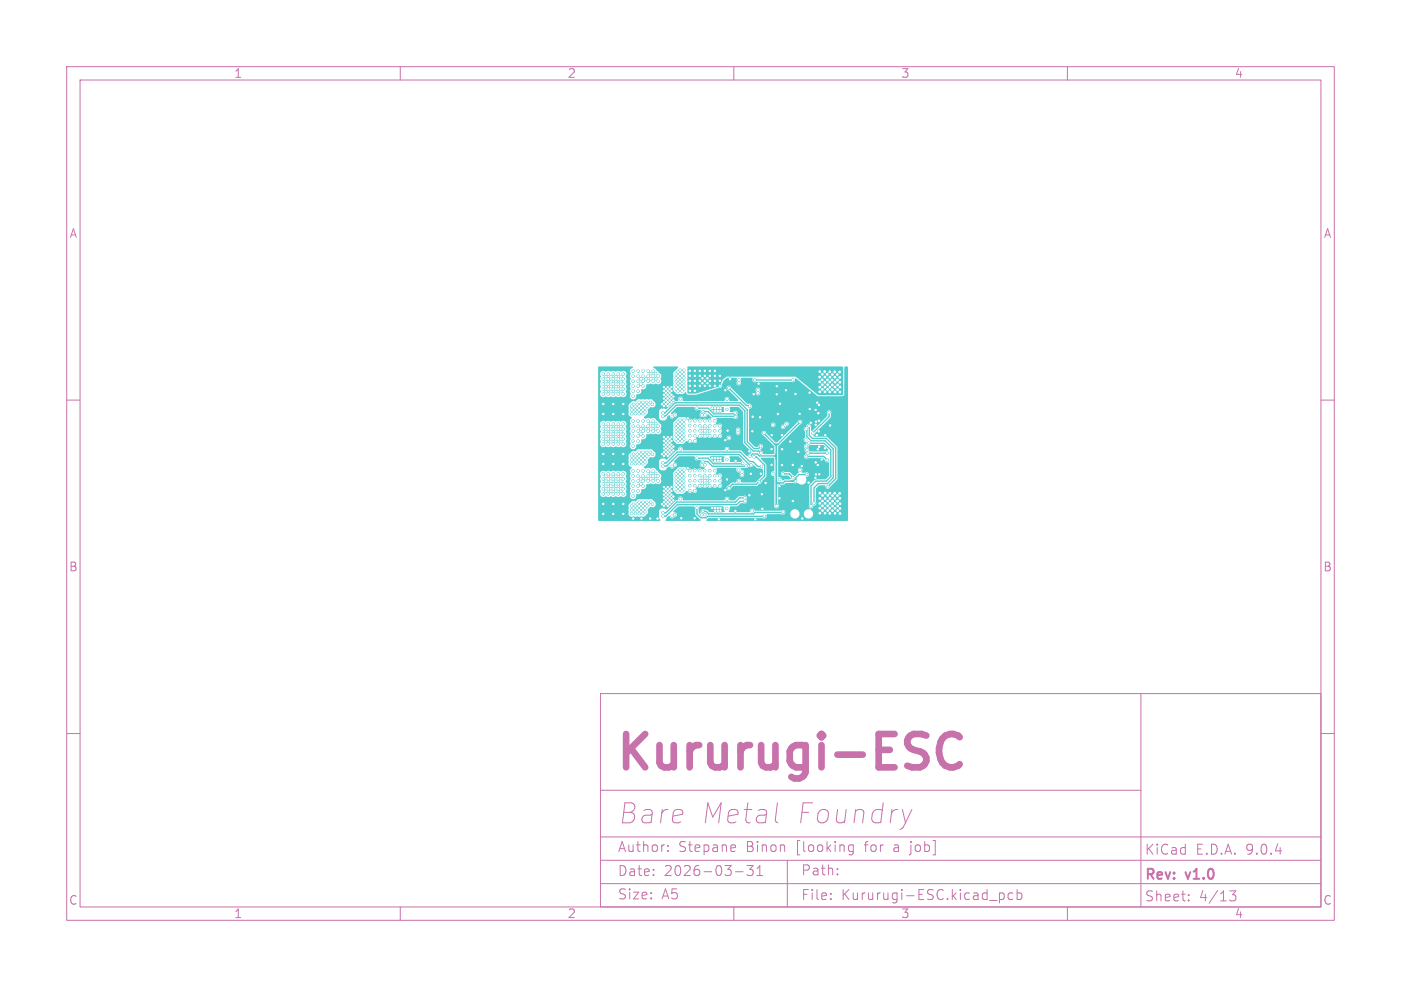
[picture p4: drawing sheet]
<svg xmlns="http://www.w3.org/2000/svg" width="210mm" height="148mm" viewBox="0 0 210 148" stroke-linecap="round" stroke-linejoin="round" font-family="sans-serif">
<defs><g id="words">
<text font-size="7" fill="#c872ab" x="92" y="116.8">Kururugi-ESC</text>
<g font-size="4.2" fill="#c872ab">
<text x="92.5" y="123.7">Bare</text>
<text x="104.8" y="123.7">Metal</text>
<text x="118.9" y="123.7">Foundry</text>
</g>
<g font-size="2.1" fill="#c872ab">
<text x="92.5" y="131.6">Date:</text>
<text x="92.5" y="128">Author:</text>
<text x="99.5" y="131.6">2026-03-31</text>
<text x="101.7" y="128">Stepane</text>
<text x="111.9" y="128">Binon</text>
<text x="119.5" y="128">[looking</text>
<text x="120" y="131.5">Path:</text>
<text x="129.9" y="128">for</text>
<text x="134.3" y="128">a</text>
<text x="137" y="128">job]</text>
<text x="171.5" y="128.4">KiCad</text>
<text x="179.2" y="128.4">E.D.A.</text>
<text x="186.8" y="128.4">9.0.4</text>
<text x="92.5" y="135.1">Size:</text>
<text x="99.2" y="135.1">A5</text>
<text x="120" y="135.2">File:</text>
<text x="126.1" y="135.2">Kururugi-ESC.kicad_pcb</text>
<text x="171.5" y="132.3">Rev:</text>
<text x="171.5" y="135.4">Sheet:</text>
<text x="177.9" y="132.3">v1.0</text>
<text x="179.7" y="135.4">4/13</text>
</g>
<g font-size="1.8" fill="#c872ab">
<text x="35" y="11.9">1</text>
<text x="85" y="11.9">2</text>
<text x="135" y="11.9">3</text>
<text x="185" y="11.9">4</text>
<text x="10.3" y="35.9">A</text>
<text x="198.4" y="35.9">A</text>
<text x="10.3" y="85.9">B</text>
<text x="198.3" y="85.9">B</text>
<text x="10.3" y="135.9">C</text>
<text x="35" y="137.9">1</text>
<text x="85" y="137.9">2</text>
<text x="135" y="137.9">3</text>
<text x="185" y="137.9">4</text>
<text x="198.3" y="135.9">C</text>
</g>
</g></defs>
<g fill="none" stroke="#c872ab" stroke-width=".15">
<path d="M10 10h190v128h-190zM12 12h186v124h-186zM60 10v2M110 10v2M160 10v2M10 60h2M198 60h2M10 110h2M90 104h108v32h-108zM171 118.5h-81M171 104v32M198 110h2"/>
<path d="M60 136v2M90 132.5h108M90 129h108M90 125.5h108M100.1 127.5v.2M100.1 126.8v.1M110 136v2M110 126.7l.2 .1 .1 .2-.8 .2M110.2 127.6l-.2 .1M110.2 130.7h1.2M112 129.8h.9l-.5 .6a.41 .41 0 0 1 .5 .2v.4l-.2 .2-.5 .1-.2-.2M113.5 131.3h.8"/>
<path d="M113.5 130.2l.4-.4v1.5M118 129v7M124.5 134.7v.2M124.5 134v.1M125.5 131v.2M125.5 130.3v.1M127.3 127.5l.2 .2 .4-.1M127.9 126.7v1.2a.41 .41 0 0 1-.6 .2M127.9 126.8l-.4-.1-.2 .1M136.7 121.4l-1 2M149.8 133.9v1.5M149.8 134l.4-.1 .3 .3v.4l-.1 .2h-.6"/>
<path d="M151.8 134l-.4-.1-.3 .3v.4l.1 .2h.6M152.5 134l.4-.1 .3 .3v.4l-.2 .2h-.5M152.5 133.4v1.5M160 136v2M178.2 134.9v.2M178.2 134.2v.1M184.3 133.6h.9l-.5 .6a.41 .41 0 0 1 .5 .2v.4l-.1 .2h-.7"/>
</g>
<path d="M143.9 110.5a1.73 1.73 0 0 0-2.9 .8 3.2 3.2 0 0 0 .7 3.5 1.76 1.76 0 0 0 2.2-.2" fill="none" stroke="#c872ab" stroke-width="1"/>
<g fill="#4fcbcb" stroke="#4fcbcb" stroke-width=".15">
<circle cx="101.9" cy="56.1" r=".17"/>
<circle cx="91.2" cy="56.8" r=".17"/>
<circle cx="97.9" cy="55.7" r=".17"/>
<circle cx="102.5" cy="56.1" r=".17"/>
<circle cx="95.7" cy="57.9" r=".17"/>
<circle cx="90.8" cy="56.5" r=".17"/>
<circle cx="91.9" cy="57.6" r=".18"/>
<circle cx="109" cy="61.4" r=".18"/>
<circle cx="94.9" cy="58.7" r=".17"/>
<circle cx="93.1" cy="58.7" r=".17"/>
<circle cx="101.7" cy="55.8" r=".17"/>
<circle cx="98.3" cy="56.8" r=".17"/>
<circle cx="92.7" cy="56.1" r=".17"/>
<circle cx="93.4" cy="56.1" r=".17"/>
<circle cx="93.4" cy="56.8" r=".17"/>
<circle cx="98.3" cy="56" r=".18"/>
<circle cx="102.5" cy="57.2" r=".18"/>
<circle cx="95.7" cy="55.7" r=".17"/>
<circle cx="91.2" cy="58.3" r=".17"/>
<circle cx="91.2" cy="59.1" r=".17"/>
<circle cx="101.7" cy="57.5" r=".17"/>
<circle cx="101.4" cy="58.3" r=".17"/>
<circle cx="96.4" cy="56.4" r=".18"/>
<circle cx="98.7" cy="56.4" r=".17"/>
<circle cx="91.6" cy="58.7" r=".17"/>
<circle cx="101.7" cy="58.6" r=".17"/>
<circle cx="98.7" cy="57.2" r=".17"/>
<circle cx="94.9" cy="57.9" r=".17"/>
<circle cx="94.9" cy="56.4" r=".17"/>
<circle cx="96.1" cy="57.6" r=".17"/>
<circle cx="117.8" cy="58.5" r=".17"/>
<circle cx="91.9" cy="62.1" r=".17"/>
<circle cx="106.8" cy="68.7" r=".18"/>
<circle cx="99.5" cy="68.4" r=".17"/>
<circle cx="100.4" cy="75.6" r=".18"/>
<circle cx="124.1" cy="75.8" r=".25"/>
<circle cx="124.8" cy="75.9" r=".25"/>
<circle cx="90.4" cy="77.1" r=".17"/>
<circle cx="100.9" cy="59.5" r=".18"/>
<circle cx="122.4" cy="65.3" r=".17"/>
<circle cx="99.8" cy="74.5" r=".17"/>
<circle cx="100.9" cy="67" r=".17"/>
<circle cx="122.9" cy="73.9" r=".25"/>
<circle cx="124.4" cy="77" r=".25"/>
<circle cx="116.4" cy="59.1" r=".17"/>
<circle cx="116.8" cy="74.7" r=".17"/>
<circle cx="99.5" cy="66.1" r=".17"/>
<circle cx="124.1" cy="75.1" r=".25"/>
<circle cx="107.2" cy="69.1" r=".18"/>
<circle cx="100.1" cy="60.9" r=".18"/>
<circle cx="124.4" cy="63.8" r=".17"/>
<circle cx="114.8" cy="72.4" r=".17"/>
<circle cx="108" cy="76.6" r=".17"/>
<circle cx="99.8" cy="67.5" r=".17"/>
<circle cx="123.7" cy="67.2" r=".17"/>
<circle cx="100.1" cy="60.3" r=".17"/>
<circle cx="112.3" cy="67.7" r=".17"/>
<circle cx="98.6" cy="77.8" r=".18"/>
<circle cx="100.7" cy="66.7" r=".17"/>
<circle cx="91.9" cy="60.6" r=".17"/>
<circle cx="123.7" cy="74.8" r=".25"/>
<circle cx="125.1" cy="74" r=".25"/>
<circle cx="116.4" cy="57.9" r=".18"/>
<circle cx="117.2" cy="65.3" r=".17"/>
<circle cx="122.8" cy="71.1" r=".17"/>
<circle cx="124.4" cy="74.7" r=".25"/>
<circle cx="125.9" cy="74.7" r=".25"/>
<circle cx="100.4" cy="58.3" r=".18"/>
<circle cx="123.7" cy="73.9" r=".25"/>
<circle cx="99.5" cy="73.6" r=".17"/>
<circle cx="99.5" cy="74.2" r=".17"/>
<circle cx="100.7" cy="58.6" r=".17"/>
<circle cx="100.4" cy="73.9" r=".17"/>
<circle cx="112.8" cy="62.5" r=".17"/>
<circle cx="114.1" cy="71" r=".17"/>
<circle cx="107.2" cy="76.6" r=".17"/>
<circle cx="123.7" cy="76.2" r=".25"/>
<circle cx="107.6" cy="68.7" r=".17"/>
<circle cx="124.4" cy="76.2" r=".25"/>
<circle cx="116.6" cy="62.1" r=".17"/>
<circle cx="106.8" cy="61.2" r=".17"/>
<circle cx="100.4" cy="68.1" r=".17"/>
<circle cx="121.4" cy="58.9" r=".17"/>
<circle cx="122.9" cy="77" r=".25"/>
<circle cx="100.7" cy="66.1" r=".17"/>
<circle cx="121.4" cy="61.3" r=".17"/>
<circle cx="100.1" cy="59.8" r=".17"/>
<circle cx="122.3" cy="61.5" r=".17"/>
<circle cx="100.7" cy="59.8" r=".17"/>
<circle cx="122.8" cy="67" r=".17"/>
<circle cx="100.4" cy="60" r=".17"/>
<circle cx="99.8" cy="58.9" r=".17"/>
<circle cx="125.9" cy="74" r=".25"/>
<circle cx="124.8" cy="75.1" r=".25"/>
<circle cx="123.3" cy="75.8" r=".25"/>
<circle cx="123.7" cy="65.3" r=".17"/>
<circle cx="114.2" cy="74.1" r=".17"/>
<circle cx="116.8" cy="72.9" r=".18"/>
<circle cx="125.2" cy="77" r=".25"/>
<circle cx="94.9" cy="77.8" r=".17"/>
<circle cx="107.6" cy="61.6" r=".17"/>
<circle cx="115.7" cy="69.7" r=".17"/>
<circle cx="100.4" cy="75" r=".17"/>
<circle cx="113.9" cy="62.6" r=".17"/>
<circle cx="118.5" cy="66.2" r=".17"/>
<circle cx="100.4" cy="65.8" r=".17"/>
<circle cx="124.4" cy="75.5" r=".25"/>
<circle cx="117.2" cy="67.4" r=".18"/>
<circle cx="122.7" cy="64.7" r=".17"/>
<circle cx="99.5" cy="65.6" r=".17"/>
<circle cx="123.7" cy="77" r=".25"/>
<circle cx="100.4" cy="66.4" r=".17"/>
<circle cx="115.7" cy="67.4" r=".17"/>
<circle cx="99.5" cy="60.9" r=".18"/>
<circle cx="119.2" cy="59.1" r=".17"/>
<circle cx="99.2" cy="60.6" r=".17"/>
<circle cx="99.8" cy="66.4" r=".17"/>
<circle cx="108.7" cy="66" r=".17"/>
<circle cx="114.3" cy="76.3" r=".17"/>
<circle cx="99.5" cy="75.9" r=".17"/>
<circle cx="100.4" cy="59.5" r=".17"/>
<circle cx="100.1" cy="58.1" r=".17"/>
<circle cx="99.5" cy="59.2" r=".17"/>
<circle cx="100.1" cy="75.3" r=".18"/>
<circle cx="125.9" cy="77" r=".25"/>
<circle cx="122.8" cy="63.1" r=".17"/>
<circle cx="122.3" cy="71.1" r=".17"/>
<circle cx="100.4" cy="67.5" r=".17"/>
<circle cx="99.5" cy="67.3" r=".17"/>
<circle cx="100.1" cy="58.6" r=".17"/>
<circle cx="113.2" cy="77.9" r=".17"/>
<circle cx="100.1" cy="59.2" r=".17"/>
<circle cx="100.7" cy="67.8" r=".18"/>
<circle cx="100.1" cy="67.3" r=".17"/>
<circle cx="120.2" cy="69.9" r=".17"/>
<circle cx="125.2" cy="75.5" r=".25"/>
<circle cx="109.1" cy="64.6" r=".18"/>
<circle cx="123.7" cy="75.5" r=".25"/>
<circle cx="103.1" cy="70.2" r=".17"/>
<circle cx="108" cy="76.2" r=".17"/>
<circle cx="99.5" cy="67.8" r=".18"/>
<circle cx="108.7" cy="73.5" r=".18"/>
<circle cx="122.5" cy="60.4" r=".18"/>
<circle cx="99.8" cy="60.6" r=".17"/>
<circle cx="100.9" cy="60" r=".17"/>
<circle cx="90.4" cy="75.6" r=".17"/>
<circle cx="121.2" cy="72.4" r=".17"/>
<circle cx="108" cy="61.6" r=".17"/>
<circle cx="112.3" cy="74.3" r=".18"/>
<circle cx="123.2" cy="68.9" r=".17"/>
<circle cx="125.9" cy="75.5" r=".25"/>
<circle cx="100.6" cy="74.7" r=".18"/>
<circle cx="93.4" cy="68.1" r=".17"/>
<circle cx="93.4" cy="77.1" r=".17"/>
<circle cx="100.1" cy="74.7" r=".18"/>
<circle cx="99.5" cy="74.7" r=".17"/>
<circle cx="122.9" cy="76.2" r=".25"/>
<circle cx="122.9" cy="75.5" r=".25"/>
<circle cx="99.5" cy="75.3" r=".17"/>
<circle cx="102.1" cy="77.7" r=".17"/>
<circle cx="93.4" cy="75.6" r=".17"/>
<circle cx="107.2" cy="76.2" r=".17"/>
<circle cx="99.8" cy="65.8" r=".17"/>
<circle cx="100.6" cy="73.6" r=".18"/>
<circle cx="106" cy="71.7" r=".17"/>
<circle cx="103.4" cy="58.6" r=".17"/>
<circle cx="104.2" cy="56.4" r=".17"/>
<circle cx="103.4" cy="71.3" r=".17"/>
<circle cx="103.4" cy="57.9" r=".18"/>
<circle cx="123.6" cy="55.7" r=".25"/>
<circle cx="124.8" cy="56.2" r=".25"/>
<circle cx="122.9" cy="58.1" r=".25"/>
<circle cx="103.4" cy="72.1" r=".17"/>
<circle cx="106.4" cy="70.6" r=".17"/>
<circle cx="104.9" cy="63.1" r=".17"/>
<circle cx="105.3" cy="56.7" r=".18"/>
<circle cx="106" cy="56.7" r=".17"/>
<circle cx="104.1" cy="73.6" r=".17"/>
<circle cx="107.2" cy="65.4" r=".18"/>
<circle cx="124" cy="56.9" r=".25"/>
<circle cx="104.1" cy="70.6" r=".17"/>
<circle cx="125.9" cy="58.8" r=".25"/>
<circle cx="107.1" cy="72.8" r=".17"/>
<circle cx="107.9" cy="65.4" r=".17"/>
<circle cx="103.4" cy="63.8" r=".17"/>
<circle cx="106.4" cy="57.1" r=".17"/>
<circle cx="105.7" cy="57.9" r=".18"/>
<circle cx="104.9" cy="56.4" r=".17"/>
<circle cx="123.6" cy="56.5" r=".25"/>
<circle cx="107.2" cy="57.9" r=".18"/>
<circle cx="125.5" cy="57" r=".25"/>
<circle cx="106.4" cy="65.4" r=".17"/>
<circle cx="105.7" cy="57.1" r=".17"/>
<circle cx="105.7" cy="65.4" r=".17"/>
<circle cx="125.6" cy="57.7" r=".25"/>
<circle cx="113.6" cy="58.5" r=".17"/>
<circle cx="105.7" cy="55.6" r=".17"/>
<circle cx="107.2" cy="57.1" r=".17"/>
<circle cx="124.4" cy="58.8" r=".25"/>
<circle cx="103.4" cy="70.6" r=".17"/>
<circle cx="125.2" cy="58" r=".25"/>
<circle cx="122.9" cy="58.7" r=".25"/>
<circle cx="107.1" cy="72.1" r=".17"/>
<circle cx="103.4" cy="66.1" r=".17"/>
<circle cx="105.7" cy="64.6" r=".17"/>
<circle cx="104.2" cy="58.6" r=".17"/>
<circle cx="104.9" cy="72.8" r=".18"/>
<circle cx="125.1" cy="56.6" r=".25"/>
<circle cx="123.6" cy="57.3" r=".25"/>
<circle cx="104.1" cy="71.3" r=".17"/>
<circle cx="104.2" cy="57.1" r=".17"/>
<circle cx="103.4" cy="73.6" r=".17"/>
<circle cx="105.6" cy="72.8" r=".17"/>
<circle cx="124" cy="56.1" r=".25"/>
<circle cx="104.1" cy="72.1" r=".17"/>
<circle cx="125.9" cy="58" r=".25"/>
<circle cx="125.1" cy="55.8" r=".25"/>
<circle cx="113.6" cy="59" r=".17"/>
<circle cx="106" cy="64.2" r=".17"/>
<circle cx="122.9" cy="56.5" r=".25"/>
<circle cx="104.9" cy="65.4" r=".17"/>
<circle cx="107.9" cy="57.1" r=".17"/>
<circle cx="107.9" cy="71.3" r=".17"/>
<circle cx="123.7" cy="58.7" r=".25"/>
<circle cx="125.9" cy="57.3" r=".25"/>
<circle cx="105.7" cy="63.1" r=".17"/>
<circle cx="105.7" cy="63.9" r=".17"/>
<circle cx="103.4" cy="64.6" r=".17"/>
<circle cx="124.4" cy="57.3" r=".25"/>
<circle cx="124.1" cy="57.7" r=".25"/>
<circle cx="104.2" cy="63.9" r=".18"/>
<circle cx="103.4" cy="63.1" r=".17"/>
<circle cx="106.4" cy="63.9" r=".17"/>
<circle cx="123.3" cy="57.7" r=".25"/>
<circle cx="107.9" cy="72.8" r=".18"/>
<circle cx="104.2" cy="57.9" r=".18"/>
<circle cx="104.9" cy="70.6" r=".18"/>
<circle cx="105.3" cy="65" r=".18"/>
<circle cx="106.4" cy="64.6" r=".17"/>
<circle cx="104.1" cy="72.8" r=".17"/>
<circle cx="107.9" cy="63.9" r=".17"/>
<circle cx="104.2" cy="65.4" r=".18"/>
<circle cx="124.4" cy="58.1" r=".25"/>
<circle cx="103.4" cy="72.8" r=".17"/>
<circle cx="107.2" cy="63.9" r=".18"/>
<circle cx="104.9" cy="64.6" r=".17"/>
<circle cx="106.4" cy="55.6" r=".17"/>
<circle cx="104.9" cy="57.1" r=".17"/>
<circle cx="124.1" cy="58.4" r=".25"/>
<circle cx="106" cy="57.5" r=".17"/>
<circle cx="107.2" cy="63.1" r=".18"/>
<circle cx="107.1" cy="71.3" r=".17"/>
<circle cx="106.4" cy="72.8" r=".17"/>
<circle cx="107.1" cy="70.6" r=".17"/>
<circle cx="106.4" cy="57.9" r=".17"/>
<circle cx="124.8" cy="57.7" r=".25"/>
<circle cx="105.6" cy="72.1" r=".17"/>
<circle cx="125.5" cy="56.2" r=".25"/>
<circle cx="105.3" cy="71.7" r=".17"/>
<circle cx="125.6" cy="58.4" r=".25"/>
<circle cx="125.2" cy="58.8" r=".25"/>
<circle cx="107.9" cy="56.4" r=".17"/>
<circle cx="124.4" cy="55.8" r=".25"/>
<circle cx="104.9" cy="63.9" r=".17"/>
<circle cx="123.3" cy="56.1" r=".25"/>
<circle cx="107.9" cy="57.9" r=".18"/>
<circle cx="124.8" cy="58.4" r=".25"/>
<circle cx="104.9" cy="71.3" r=".17"/>
<circle cx="104.2" cy="55.6" r=".17"/>
<circle cx="122.9" cy="55.7" r=".25"/>
<circle cx="103.4" cy="57.1" r=".17"/>
<circle cx="124" cy="68" r=".17"/>
<circle cx="105.6" cy="70.6" r=".17"/>
<circle cx="112.4" cy="60.9" r=".17"/>
<circle cx="105.3" cy="72.5" r=".17"/>
<circle cx="109.3" cy="58.2" r=".17"/>
<circle cx="120.9" cy="68.4" r=".17"/>
<circle cx="124" cy="69" r=".17"/>
<circle cx="105.4" cy="69.2" r=".17"/>
<circle cx="105.4" cy="61.7" r=".17"/>
<circle cx="104.5" cy="61.2" r=".17"/>
<circle cx="106.4" cy="63.1" r=".17"/>
<circle cx="107.9" cy="72.1" r=".18"/>
<circle cx="117.9" cy="63.6" r=".18"/>
<circle cx="99.4" cy="61.9" r=".17"/>
<circle cx="109.2" cy="73.1" r=".18"/>
<circle cx="111.9" cy="69.8" r=".17"/>
<circle cx="99.4" cy="69.4" r=".17"/>
<circle cx="105.3" cy="57.5" r=".18"/>
<circle cx="111.3" cy="69.5" r=".17"/>
<circle cx="110.2" cy="61.9" r=".17"/>
<circle cx="121.1" cy="68" r=".17"/>
<circle cx="107.9" cy="64.6" r=".17"/>
<circle cx="125.9" cy="56.6" r=".25"/>
<circle cx="109.3" cy="65.7" r=".17"/>
<circle cx="107.2" cy="55.6" r=".17"/>
<circle cx="104.2" cy="64.6" r=".18"/>
<circle cx="114" cy="67.9" r=".17"/>
<circle cx="114.2" cy="70" r=".18"/>
<circle cx="115.9" cy="63.7" r=".18"/>
<circle cx="99.4" cy="62.4" r=".18"/>
<circle cx="112.6" cy="69.7" r=".17"/>
<circle cx="104.5" cy="68.7" r=".18"/>
<circle cx="114" cy="67" r=".17"/>
<circle cx="99.4" cy="69.9" r=".18"/>
<circle cx="110.3" cy="62.5" r=".17"/>
<circle cx="120.8" cy="64.4" r=".17"/>
<circle cx="124.1" cy="73" r=".18"/>
<circle cx="120.9" cy="71.2" r=".17"/>
<circle cx="104.5" cy="76.2" r=".17"/>
<circle cx="117.4" cy="64" r=".17"/>
<circle cx="111.6" cy="75.2" r=".18"/>
<circle cx="99.4" cy="77.4" r=".17"/>
<circle cx="113" cy="68.5" r=".18"/>
<circle cx="122" cy="75.5" r=".18"/>
<circle cx="121.6" cy="75.9" r=".17"/>
<circle cx="119.9" cy="63.3" r=".17"/>
<circle cx="105.2" cy="62.2" r=".18"/>
<circle cx="112.4" cy="68.4" r=".17"/>
<circle cx="105.7" cy="77.2" r=".17"/>
<circle cx="121.2" cy="63.9" r=".18"/>
<circle cx="117.4" cy="71" r=".18"/>
<circle cx="117.4" cy="76.8" r=".17"/>
<circle cx="118.8" cy="71.6" r=".17"/>
<circle cx="119.3" cy="72.2" r=".17"/>
<circle cx="110.7" cy="70.5" r=".17"/>
<circle cx="114.5" cy="65" r=".17"/>
<circle cx="109" cy="67.4" r=".18"/>
<circle cx="121.2" cy="66.4" r=".18"/>
<circle cx="113.8" cy="72.2" r=".18"/>
<circle cx="114.6" cy="77.4" r=".17"/>
<circle cx="105.4" cy="76.7" r=".17"/>
<circle cx="119.9" cy="70.5" r=".17"/>
<circle cx="99.4" cy="76.9" r=".17"/>
<circle cx="111.6" cy="74.7" r=".17"/>
<circle cx="116.4" cy="75.9" r=".2"/>
<circle cx="121.8" cy="65" r=".17"/>
<circle cx="120.9" cy="67.5" r=".17"/>
<circle cx="120.8" cy="66" r=".17"/>
<circle cx="124.3" cy="61.9" r=".17"/>
<circle cx="109" cy="59.9" r=".18"/>
<circle cx="109" cy="74.8" r=".17"/>
<circle cx="105.7" cy="62.2" r=".18"/>
<circle cx="120.9" cy="67" r=".17"/>
<circle cx="105.2" cy="69.7" r=".18"/>
<circle cx="105.7" cy="69.7" r=".18"/>
<circle cx="105.2" cy="77.2" r=".17"/>
<circle cx="102" cy="59.8" r=".17"/>
<circle cx="95.8" cy="60.3" r=".17"/>
<circle cx="93.4" cy="62.1" r=".17"/>
<circle cx="107.2" cy="61.2" r=".18"/>
<circle cx="99.8" cy="75" r=".17"/>
<circle cx="108" cy="69.1" r=".18"/>
<circle cx="125.5" cy="74.3" r=".25"/>
<circle cx="122.3" cy="63.2" r=".17"/>
<circle cx="104.1" cy="77.7" r=".17"/>
<circle cx="125.1" cy="74.7" r=".25"/>
<circle cx="122.3" cy="69.3" r=".17"/>
<circle cx="99.8" cy="75.6" r=".18"/>
<circle cx="122.6" cy="69.7" r=".17"/>
<circle cx="116.9" cy="60.5" r=".17"/>
<circle cx="112.5" cy="71" r=".17"/>
<circle cx="100.1" cy="66.1" r=".17"/>
<circle cx="91.9" cy="68.1" r=".17"/>
<circle cx="99.5" cy="59.8" r=".17"/>
<circle cx="107.8" cy="77.9" r=".18"/>
<circle cx="100.4" cy="73.3" r=".17"/>
<circle cx="117.2" cy="69.7" r=".17"/>
<circle cx="123.3" cy="76.6" r=".25"/>
<circle cx="100.4" cy="60.6" r=".17"/>
<circle cx="100.1" cy="65.6" r=".17"/>
<circle cx="100.1" cy="68.4" r=".18"/>
<circle cx="107.6" cy="61.2" r=".17"/>
<circle cx="107.6" cy="69.1" r=".18"/>
<circle cx="100.6" cy="74.2" r=".18"/>
<circle cx="102.2" cy="57.5" r=".17"/>
<circle cx="91.2" cy="57.6" r=".18"/>
<circle cx="90.4" cy="59.1" r=".18"/>
<circle cx="102.5" cy="55.5" r=".17"/>
<circle cx="96.4" cy="57.9" r=".18"/>
<circle cx="92.3" cy="58.7" r=".17"/>
<circle cx="90.4" cy="58.3" r=".18"/>
<circle cx="96.4" cy="57.2" r=".18"/>
<circle cx="97.2" cy="57.2" r=".17"/>
<circle cx="102.2" cy="58.1" r=".17"/>
<circle cx="91.9" cy="56.1" r=".17"/>
<circle cx="90.8" cy="58" r=".18"/>
<circle cx="102.2" cy="55.8" r=".17"/>
<circle cx="101.4" cy="56.6" r=".17"/>
<circle cx="92.3" cy="57.2" r=".17"/>
<circle cx="94.9" cy="55.7" r=".17"/>
<circle cx="92.3" cy="56.5" r=".17"/>
<circle cx="97.5" cy="56" r=".17"/>
<circle cx="90.4" cy="56.8" r=".18"/>
<circle cx="94.9" cy="57.2" r=".17"/>
<circle cx="93.4" cy="58.3" r=".17"/>
<circle cx="93.4" cy="57.6" r=".17"/>
<circle cx="90.4" cy="57.6" r=".18"/>
<circle cx="101.9" cy="57.8" r=".17"/>
<circle cx="92.7" cy="56.8" r=".17"/>
<circle cx="90.8" cy="57.2" r=".17"/>
<circle cx="99.5" cy="73" r=".18"/>
<circle cx="109" cy="71.9" r=".17"/>
<circle cx="107.2" cy="61.6" r=".18"/>
<circle cx="122.3" cy="63.7" r=".17"/>
<circle cx="122.6" cy="67.4" r=".17"/>
<circle cx="100.7" cy="65.6" r=".17"/>
<circle cx="90.4" cy="69.6" r=".17"/>
<circle cx="99.8" cy="68.1" r=".17"/>
<circle cx="99.8" cy="73.9" r=".17"/>
<circle cx="113" cy="59.1" r=".17"/>
<circle cx="124.8" cy="74.3" r=".25"/>
<circle cx="100.7" cy="59.2" r=".17"/>
<circle cx="99.8" cy="67" r=".17"/>
<circle cx="108.7" cy="58.5" r=".18"/>
<circle cx="119.9" cy="62.1" r=".17"/>
<circle cx="93.4" cy="69.6" r=".17"/>
<circle cx="100.4" cy="67" r=".17"/>
<circle cx="100.1" cy="66.7" r=".17"/>
<circle cx="100.7" cy="60.3" r=".17"/>
<circle cx="93.4" cy="60.6" r=".17"/>
<circle cx="99.2" cy="75.6" r=".17"/>
<circle cx="107.6" cy="76.6" r=".17"/>
<circle cx="107.2" cy="68.7" r=".17"/>
<circle cx="99.5" cy="66.7" r=".17"/>
<circle cx="119.7" cy="67.8" r=".17"/>
<circle cx="121.5" cy="63.4" r=".18"/>
<circle cx="101.4" cy="56.1" r=".17"/>
<circle cx="92.7" cy="57.6" r=".18"/>
<circle cx="102.2" cy="56.9" r=".17"/>
<circle cx="90.8" cy="58.7" r=".17"/>
<circle cx="95.7" cy="57.2" r=".17"/>
<circle cx="91.6" cy="56.5" r=".17"/>
<circle cx="91.6" cy="58" r=".18"/>
<circle cx="102.2" cy="56.4" r=".17"/>
<circle cx="91.9" cy="56.8" r=".17"/>
<circle cx="93.1" cy="57.2" r=".17"/>
<circle cx="101.4" cy="57.2" r=".18"/>
<circle cx="95.7" cy="56.4" r=".17"/>
<circle cx="102.2" cy="58.6" r=".17"/>
<circle cx="96.4" cy="55.7" r=".18"/>
<circle cx="96.8" cy="56.8" r=".18"/>
<circle cx="95.7" cy="58.7" r=".17"/>
<circle cx="97.5" cy="56.8" r=".17"/>
<circle cx="92.3" cy="58" r=".18"/>
<circle cx="96.1" cy="56.8" r=".17"/>
<circle cx="97.9" cy="57.2" r=".17"/>
<circle cx="93.1" cy="58" r=".18"/>
<circle cx="91.6" cy="57.2" r=".17"/>
<circle cx="97.2" cy="56.4" r=".17"/>
<circle cx="101.7" cy="56.9" r=".17"/>
<circle cx="101.9" cy="57.2" r=".18"/>
<circle cx="92.7" cy="58.3" r=".17"/>
<circle cx="110.7" cy="72.1" r=".17"/>
<circle cx="111.2" cy="71.2" r=".17"/>
<circle cx="110.6" cy="64.9" r=".18"/>
<circle cx="111.2" cy="70.8" r=".18"/>
<circle cx="110.6" cy="64.5" r=".18"/>
<circle cx="91.2" cy="56.1" r=".17"/>
<circle cx="97.2" cy="55.7" r=".17"/>
<circle cx="110.8" cy="57" r=".17"/>
<circle cx="110.7" cy="57.4" r=".17"/>
<circle cx="125.5" cy="75.1" r=".25"/>
<circle cx="100.9" cy="74.5" r=".17"/>
<circle cx="90.4" cy="56.1" r=".18"/>
<circle cx="100.4" cy="74.5" r=".17"/>
<circle cx="125.6" cy="76.6" r=".25"/>
<circle cx="97.9" cy="56.4" r=".17"/>
<circle cx="91.9" cy="59.1" r=".17"/>
<circle cx="118.8" cy="57" r=".17"/>
<circle cx="113.1" cy="57" r=".17"/>
<circle cx="124.1" cy="76.6" r=".25"/>
<circle cx="100.1" cy="73" r=".18"/>
<circle cx="94.9" cy="59.4" r=".17"/>
<circle cx="99.8" cy="58.3" r=".17"/>
<circle cx="102.5" cy="57.8" r=".17"/>
<circle cx="101.4" cy="57.8" r=".17"/>
<circle cx="101.9" cy="56.6" r=".17"/>
<circle cx="92.7" cy="59.1" r=".17"/>
<circle cx="101.7" cy="58.1" r=".17"/>
<circle cx="93.4" cy="59.1" r=".17"/>
<circle cx="93.1" cy="56.5" r=".17"/>
<circle cx="101.9" cy="55.5" r=".17"/>
<circle cx="101.9" cy="58.3" r=".17"/>
<circle cx="101.7" cy="56.4" r=".17"/>
<circle cx="102.5" cy="58.3" r=".17"/>
<circle cx="91.9" cy="58.3" r=".17"/>
<circle cx="102.5" cy="56.6" r=".17"/>
<circle cx="112.8" cy="64.7" r=".17"/>
<circle cx="124.8" cy="76.6" r=".25"/>
<circle cx="118.8" cy="69.7" r=".17"/>
<circle cx="97.5" cy="77.8" r=".17"/>
<circle cx="125.6" cy="75.9" r=".25"/>
<circle cx="103.1" cy="62.7" r=".17"/>
<circle cx="124.4" cy="74" r=".25"/>
<circle cx="124.1" cy="74.3" r=".25"/>
<circle cx="100.6" cy="73" r=".18"/>
<circle cx="99.8" cy="59.5" r=".17"/>
<circle cx="99.8" cy="73.3" r=".17"/>
<circle cx="100.6" cy="75.3" r=".18"/>
<circle cx="90.4" cy="62.1" r=".18"/>
<circle cx="118.8" cy="75.1" r=".17"/>
<circle cx="96.2" cy="77.8" r=".17"/>
<circle cx="91.9" cy="75.6" r=".18"/>
<circle cx="109.4" cy="56.9" r=".17"/>
<circle cx="99.8" cy="60" r=".17"/>
<circle cx="108" cy="61.2" r=".17"/>
<circle cx="125.9" cy="76.2" r=".25"/>
<circle cx="100.1" cy="73.6" r=".18"/>
<circle cx="100.1" cy="75.9" r=".18"/>
<circle cx="91.9" cy="69.6" r=".17"/>
<circle cx="90.4" cy="60.6" r=".18"/>
<circle cx="123.3" cy="75.1" r=".25"/>
<circle cx="99.2" cy="68.1" r=".17"/>
<circle cx="103.4" cy="65.4" r=".17"/>
<circle cx="124.7" cy="57" r=".25"/>
<circle cx="104.2" cy="66.1" r=".18"/>
<circle cx="104.9" cy="72.1" r=".18"/>
<circle cx="104.9" cy="55.6" r=".17"/>
<circle cx="123.7" cy="58.1" r=".25"/>
<circle cx="107.2" cy="64.6" r=".18"/>
<circle cx="103.4" cy="55.6" r=".18"/>
<circle cx="104.9" cy="57.9" r=".18"/>
<circle cx="123.3" cy="58.4" r=".25"/>
<circle cx="125.9" cy="55.8" r=".25"/>
<circle cx="106.4" cy="56.4" r=".17"/>
<circle cx="106.4" cy="71.3" r=".17"/>
<circle cx="124.4" cy="56.6" r=".25"/>
<circle cx="123.2" cy="56.9" r=".25"/>
<circle cx="107.2" cy="56.4" r=".17"/>
<circle cx="125.2" cy="57.3" r=".25"/>
<circle cx="122.9" cy="57.3" r=".25"/>
<circle cx="105.3" cy="64.2" r=".18"/>
<circle cx="105.7" cy="56.4" r=".17"/>
<circle cx="106" cy="72.5" r=".17"/>
<circle cx="106.4" cy="72.1" r=".17"/>
<circle cx="106" cy="65" r=".17"/>
<circle cx="104.2" cy="63.1" r=".18"/>
<circle cx="103.4" cy="56.3" r=".18"/>
<circle cx="105.6" cy="71.3" r=".17"/>
<circle cx="115.7" cy="65.3" r=".17"/>
<circle cx="110.3" cy="69.1" r=".17"/>
<circle cx="100.7" cy="67.3" r=".17"/>
<circle cx="122.8" cy="60.7" r=".17"/>
<circle cx="120.3" cy="77.8" r=".17"/>
<circle cx="100.4" cy="58.9" r=".17"/>
<circle cx="99.5" cy="58.6" r=".17"/>
<circle cx="122.7" cy="62" r=".17"/>
<circle cx="100.1" cy="67.8" r=".18"/>
<circle cx="125.2" cy="76.2" r=".25"/>
<circle cx="90.4" cy="68.1" r=".17"/>
<circle cx="122.9" cy="74.7" r=".25"/>
<circle cx="113.7" cy="57.5" r=".17"/>
<circle cx="106.8" cy="76.2" r=".17"/>
<circle cx="99.5" cy="58.1" r=".17"/>
<circle cx="123.3" cy="74.3" r=".25"/>
<circle cx="110.2" cy="76.6" r=".17"/>
<circle cx="91.9" cy="77.1" r=".18"/>
<circle cx="122.2" cy="71.7" r=".18"/>
<circle cx="100.1" cy="74.2" r=".18"/>
<circle cx="99.5" cy="60.3" r=".17"/>
<circle cx="100.7" cy="58.1" r=".17"/>
<circle cx="107.6" cy="76.2" r=".17"/>
<circle cx="100.9" cy="67.5" r=".17"/>
<circle cx="100.9" cy="75" r=".17"/>
<circle cx="108" cy="68.7" r=".17"/>
<circle cx="97.2" cy="60.6" r=".17"/>
<circle cx="94.7" cy="60.9" r=".17"/>
<circle cx="95.8" cy="62" r=".17"/>
<circle cx="95.3" cy="62" r=".18"/>
<circle cx="95.5" cy="61.8" r=".17"/>
<circle cx="96.7" cy="60.6" r=".17"/>
<circle cx="96.1" cy="61.2" r=".17"/>
<circle cx="96.4" cy="62" r=".18"/>
<circle cx="96.1" cy="60.6" r=".17"/>
<circle cx="96.4" cy="61.5" r=".18"/>
<circle cx="96.4" cy="60.3" r=".17"/>
<circle cx="95" cy="61.2" r=".17"/>
<circle cx="95" cy="61.8" r=".17"/>
<circle cx="96.7" cy="61.2" r=".17"/>
<circle cx="94.7" cy="68.4" r=".18"/>
<circle cx="94.7" cy="62" r=".18"/>
<circle cx="95.5" cy="60.6" r=".17"/>
<circle cx="94.7" cy="61.5" r=".18"/>
<circle cx="96.9" cy="60.9" r=".17"/>
<circle cx="95.3" cy="60.9" r=".18"/>
<circle cx="96.9" cy="60.3" r=".17"/>
<circle cx="95.5" cy="61.2" r=".17"/>
<circle cx="96.1" cy="61.8" r=".17"/>
<circle cx="97.8" cy="60.6" r=".18"/>
<circle cx="95.8" cy="60.9" r=".17"/>
<circle cx="96.7" cy="61.8" r=".17"/>
<circle cx="95.3" cy="61.5" r=".18"/>
<circle cx="95" cy="60.6" r=".17"/>
<circle cx="97.5" cy="60.3" r=".17"/>
<circle cx="95.8" cy="61.5" r=".17"/>
<circle cx="96.4" cy="60.9" r=".17"/>
<circle cx="101.1" cy="62.2" r=".17"/>
<circle cx="100.7" cy="62.4" r=".17"/>
<circle cx="102" cy="67.3" r=".18"/>
<circle cx="95.8" cy="69.5" r=".17"/>
<circle cx="97.5" cy="67.8" r=".18"/>
<circle cx="96.7" cy="69.2" r=".18"/>
<circle cx="97.8" cy="68.1" r=".17"/>
<circle cx="95.5" cy="69.2" r=".17"/>
<circle cx="95.2" cy="69" r=".18"/>
<circle cx="95.8" cy="69" r=".18"/>
<circle cx="94.7" cy="69.5" r=".17"/>
<circle cx="95.2" cy="69.5" r=".17"/>
<circle cx="95" cy="69.2" r=".17"/>
<circle cx="95.5" cy="68.7" r=".17"/>
<circle cx="95.2" cy="68.4" r=".17"/>
<circle cx="97.2" cy="68.1" r=".18"/>
<circle cx="96.1" cy="69.2" r=".17"/>
<circle cx="96.9" cy="68.4" r=".17"/>
<circle cx="95.5" cy="68.1" r=".17"/>
<circle cx="96.1" cy="68.7" r=".17"/>
<circle cx="96.4" cy="67.8" r=".18"/>
<circle cx="96.4" cy="68.4" r=".17"/>
<circle cx="96.7" cy="68.7" r=".18"/>
<circle cx="95.8" cy="68.4" r=".17"/>
<circle cx="96.4" cy="69.5" r=".17"/>
<circle cx="96.7" cy="68.1" r=".18"/>
<circle cx="94.7" cy="69" r=".18"/>
<circle cx="95" cy="68.1" r=".17"/>
<circle cx="95" cy="68.7" r=".17"/>
<circle cx="96.1" cy="68.1" r=".17"/>
<circle cx="95.8" cy="67.8" r=".18"/>
<circle cx="96.4" cy="69" r=".18"/>
<circle cx="96.9" cy="67.8" r=".18"/>
<circle cx="95.8" cy="75.9" r=".17"/>
<circle cx="95.2" cy="77" r=".17"/>
<circle cx="100.7" cy="69.9" r=".17"/>
<circle cx="100.7" cy="77.4" r=".17"/>
<circle cx="96.1" cy="75.6" r=".17"/>
<circle cx="102" cy="74.8" r=".17"/>
<circle cx="96.4" cy="76.4" r=".17"/>
<circle cx="97.8" cy="75.6" r=".18"/>
<circle cx="101.1" cy="69.7" r=".17"/>
<circle cx="96.9" cy="75.3" r=".18"/>
<circle cx="96.1" cy="76.2" r=".17"/>
<circle cx="94.7" cy="77" r=".17"/>
<circle cx="95.5" cy="76.7" r=".18"/>
<circle cx="90.8" cy="66.2" r=".17"/>
<circle cx="94.7" cy="75.9" r=".17"/>
<circle cx="97.2" cy="75.6" r=".18"/>
<circle cx="96.7" cy="76.2" r=".18"/>
<circle cx="96.1" cy="76.7" r=".17"/>
<circle cx="101.1" cy="77.2" r=".17"/>
<circle cx="94.7" cy="76.4" r=".17"/>
<circle cx="95" cy="76.7" r=".18"/>
<circle cx="96.4" cy="75.3" r=".17"/>
<circle cx="95.5" cy="76.2" r=".18"/>
<circle cx="95.2" cy="76.4" r=".17"/>
<circle cx="97.5" cy="75.3" r=".17"/>
<circle cx="95" cy="76.2" r=".18"/>
<circle cx="96.4" cy="77" r=".17"/>
<circle cx="95" cy="75.6" r=".17"/>
<circle cx="95.8" cy="75.3" r=".17"/>
<circle cx="96.4" cy="75.9" r=".17"/>
<circle cx="96.7" cy="76.7" r=".18"/>
<circle cx="95.2" cy="75.9" r=".17"/>
<circle cx="96.7" cy="75.6" r=".17"/>
<circle cx="95.8" cy="76.4" r=".17"/>
<circle cx="95.5" cy="75.6" r=".18"/>
<circle cx="95.8" cy="77" r=".17"/>
<circle cx="96.9" cy="75.9" r=".17"/>
<circle cx="102.5" cy="65.3" r=".18"/>
<circle cx="96.8" cy="64.3" r=".17"/>
<circle cx="96.4" cy="63.2" r=".17"/>
<circle cx="94.9" cy="63.9" r=".17"/>
<circle cx="101.9" cy="65.3" r=".17"/>
<circle cx="91.9" cy="63.6" r=".17"/>
<circle cx="95.7" cy="63.9" r=".17"/>
<circle cx="90.4" cy="63.6" r=".17"/>
<circle cx="102.5" cy="63" r=".18"/>
<circle cx="91.2" cy="65.1" r=".18"/>
<circle cx="91.9" cy="65.1" r=".17"/>
<circle cx="91.6" cy="65.5" r=".17"/>
<circle cx="92.7" cy="63.6" r=".17"/>
<circle cx="101.7" cy="65.6" r=".17"/>
<circle cx="101.4" cy="65.3" r=".17"/>
<circle cx="95.7" cy="65.4" r=".18"/>
<circle cx="92.7" cy="66.6" r=".17"/>
<circle cx="97.2" cy="63.9" r=".18"/>
<circle cx="98.7" cy="63.9" r=".17"/>
<circle cx="97.9" cy="63.9" r=".17"/>
<circle cx="101.4" cy="64.1" r=".17"/>
<circle cx="95.7" cy="63.2" r=".17"/>
<circle cx="90.4" cy="65.1" r=".17"/>
<circle cx="93.1" cy="64" r=".18"/>
<circle cx="96.1" cy="65.1" r=".17"/>
<circle cx="93.4" cy="66.6" r=".17"/>
<circle cx="90.8" cy="65.5" r=".17"/>
<circle cx="101.9" cy="64.7" r=".18"/>
<circle cx="95.7" cy="64.7" r=".17"/>
<circle cx="94.9" cy="66.2" r=".17"/>
<circle cx="91.9" cy="65.8" r=".17"/>
<circle cx="92.3" cy="66.2" r=".18"/>
<circle cx="91.6" cy="64" r=".18"/>
<circle cx="101.7" cy="66.1" r=".17"/>
<circle cx="91.2" cy="65.8" r=".18"/>
<circle cx="109" cy="68.9" r=".18"/>
<circle cx="93.1" cy="64.7" r=".17"/>
<circle cx="101.9" cy="63.6" r=".17"/>
<circle cx="93.4" cy="63.6" r=".17"/>
<circle cx="96.4" cy="65.4" r=".18"/>
<circle cx="91.2" cy="64.3" r=".18"/>
<circle cx="90.4" cy="66.6" r=".17"/>
<circle cx="101.9" cy="65.8" r=".17"/>
<circle cx="96.1" cy="64.3" r=".17"/>
<circle cx="101.7" cy="63.3" r=".17"/>
<circle cx="95.7" cy="66.2" r=".17"/>
<circle cx="93.1" cy="66.2" r=".17"/>
<circle cx="91.2" cy="66.6" r=".18"/>
<circle cx="93.4" cy="65.1" r=".17"/>
<circle cx="101.4" cy="63.6" r=".17"/>
<circle cx="93.1" cy="65.5" r=".17"/>
<circle cx="92.3" cy="64.7" r=".18"/>
<circle cx="101.4" cy="64.7" r=".18"/>
<circle cx="94.9" cy="65.4" r=".18"/>
<circle cx="102.5" cy="65.8" r=".18"/>
<circle cx="97.2" cy="64.7" r=".18"/>
<circle cx="102.5" cy="64.1" r=".18"/>
<circle cx="91.6" cy="64.7" r=".17"/>
<circle cx="94.9" cy="64.7" r=".17"/>
<circle cx="101.7" cy="65" r=".17"/>
<circle cx="94.9" cy="66.9" r=".17"/>
<circle cx="97.9" cy="63.2" r=".17"/>
<circle cx="91.6" cy="66.2" r=".17"/>
<circle cx="90.8" cy="64" r=".18"/>
<circle cx="98.3" cy="63.5" r=".18"/>
<circle cx="90.4" cy="64.3" r=".17"/>
<circle cx="97.2" cy="63.2" r=".18"/>
<circle cx="91.9" cy="64.3" r=".17"/>
<circle cx="102.5" cy="64.7" r=".18"/>
<circle cx="101.4" cy="65.8" r=".17"/>
<circle cx="92.3" cy="64" r=".18"/>
<circle cx="102.2" cy="63.3" r=".17"/>
<circle cx="92.7" cy="64.3" r=".17"/>
<circle cx="102.2" cy="65" r=".17"/>
<circle cx="97.5" cy="63.5" r=".17"/>
<circle cx="97.9" cy="64.7" r=".17"/>
<circle cx="101.7" cy="63.9" r=".17"/>
<circle cx="102.2" cy="64.4" r=".17"/>
<circle cx="92.7" cy="65.8" r=".17"/>
<circle cx="102.5" cy="63.6" r=".18"/>
<circle cx="101.9" cy="63" r=".17"/>
<circle cx="96.4" cy="63.9" r=".17"/>
<circle cx="97.5" cy="64.3" r=".17"/>
<circle cx="94.9" cy="63.2" r=".17"/>
<circle cx="96.4" cy="64.7" r=".17"/>
<circle cx="92.7" cy="65.1" r=".17"/>
<circle cx="90.8" cy="64.7" r=".17"/>
<circle cx="102.2" cy="63.9" r=".17"/>
<circle cx="101.7" cy="64.4" r=".17"/>
<circle cx="92.3" cy="65.5" r=".18"/>
<circle cx="90.4" cy="65.8" r=".17"/>
<circle cx="102.2" cy="66.1" r=".17"/>
<circle cx="102.2" cy="65.6" r=".17"/>
<circle cx="98.3" cy="64.3" r=".17"/>
<circle cx="91.2" cy="63.6" r=".18"/>
<circle cx="93.4" cy="65.8" r=".17"/>
<circle cx="93.4" cy="64.3" r=".17"/>
<circle cx="98.7" cy="64.7" r=".17"/>
<circle cx="108.9" cy="76.2" r=".17"/>
<circle cx="95.6" cy="72.9" r=".17"/>
<circle cx="91.2" cy="71.1" r=".17"/>
<circle cx="90.8" cy="73.7" r=".18"/>
<circle cx="102.5" cy="72.2" r=".17"/>
<circle cx="102.2" cy="73.6" r=".17"/>
<circle cx="94.9" cy="74.4" r=".18"/>
<circle cx="90.8" cy="72.2" r=".17"/>
<circle cx="91.2" cy="71.8" r=".17"/>
<circle cx="91.9" cy="66.6" r=".17"/>
<circle cx="95.6" cy="73.6" r=".17"/>
<circle cx="102.2" cy="71.3" r=".17"/>
<circle cx="90.4" cy="71.8" r=".17"/>
<circle cx="101.4" cy="72.8" r=".18"/>
<circle cx="101.9" cy="64.1" r=".17"/>
<circle cx="92.7" cy="73.3" r=".17"/>
<circle cx="94.9" cy="72.1" r=".18"/>
<circle cx="101.9" cy="73.3" r=".17"/>
<circle cx="94.9" cy="73.6" r=".18"/>
<circle cx="93.4" cy="74.1" r=".17"/>
<circle cx="92.7" cy="71.1" r=".17"/>
<circle cx="91.6" cy="72.9" r=".18"/>
<circle cx="91.2" cy="72.6" r=".17"/>
<circle cx="93.4" cy="72.6" r=".17"/>
<circle cx="95.6" cy="72.1" r=".17"/>
<circle cx="101.4" cy="71.1" r=".18"/>
<circle cx="92.3" cy="72.9" r=".17"/>
<circle cx="91.9" cy="71.1" r=".18"/>
<circle cx="97.1" cy="71.4" r=".18"/>
<circle cx="101.7" cy="70.8" r=".17"/>
<circle cx="92.3" cy="71.4" r=".17"/>
<circle cx="90.4" cy="73.3" r=".17"/>
<circle cx="93.4" cy="71.1" r=".17"/>
<circle cx="98.6" cy="72.1" r=".17"/>
<circle cx="102.5" cy="72.8" r=".17"/>
<circle cx="101.9" cy="72.2" r=".17"/>
<circle cx="101.7" cy="72.5" r=".17"/>
<circle cx="101.7" cy="73.6" r=".17"/>
<circle cx="96.4" cy="70.6" r=".17"/>
<circle cx="93.1" cy="71.4" r=".17"/>
<circle cx="90.8" cy="71.4" r=".17"/>
<circle cx="101.9" cy="72.8" r=".17"/>
<circle cx="95.6" cy="70.6" r=".17"/>
<circle cx="101.9" cy="70.5" r=".17"/>
<circle cx="101.9" cy="71.1" r=".17"/>
<circle cx="91.9" cy="74.1" r=".18"/>
<circle cx="97.9" cy="70.6" r=".18"/>
<circle cx="102.2" cy="73" r=".17"/>
<circle cx="98.3" cy="71.8" r=".18"/>
<circle cx="90.4" cy="72.6" r=".17"/>
<circle cx="116.9" cy="71.9" r=".18"/>
<circle cx="102.5" cy="71.6" r=".17"/>
<circle cx="92.3" cy="72.2" r=".17"/>
<circle cx="94.9" cy="72.9" r=".18"/>
<circle cx="102.5" cy="70.5" r=".17"/>
<circle cx="96.4" cy="72.9" r=".17"/>
<circle cx="96.8" cy="71.8" r=".18"/>
<circle cx="92.7" cy="74.1" r=".17"/>
<circle cx="93.1" cy="72.9" r=".17"/>
<circle cx="112.8" cy="76.6" r=".17"/>
<circle cx="92.3" cy="73.7" r=".18"/>
<circle cx="115.9" cy="71" r=".17"/>
<circle cx="93.1" cy="72.2" r=".17"/>
<circle cx="97.1" cy="70.6" r=".17"/>
<circle cx="92.7" cy="72.6" r=".17"/>
<circle cx="97.5" cy="71" r=".17"/>
<circle cx="101.9" cy="71.6" r=".17"/>
<circle cx="98.3" cy="71" r=".18"/>
<circle cx="93.4" cy="71.8" r=".17"/>
<circle cx="102.2" cy="70.8" r=".17"/>
<circle cx="97.9" cy="71.4" r=".18"/>
<circle cx="102.5" cy="71.1" r=".17"/>
<circle cx="91.9" cy="71.8" r=".18"/>
<circle cx="102.2" cy="72.5" r=".17"/>
<circle cx="91.2" cy="73.3" r=".17"/>
<circle cx="101.7" cy="71.9" r=".18"/>
<circle cx="101.4" cy="72.2" r=".18"/>
<circle cx="91.9" cy="72.6" r=".18"/>
<circle cx="96.1" cy="72.6" r=".17"/>
<circle cx="91.6" cy="73.7" r=".18"/>
<circle cx="91.6" cy="71.4" r=".18"/>
<circle cx="102.2" cy="71.9" r=".18"/>
<circle cx="90.4" cy="74.1" r=".17"/>
<circle cx="90.8" cy="72.9" r=".17"/>
<circle cx="96.4" cy="72.1" r=".17"/>
<circle cx="91.6" cy="72.2" r=".18"/>
<circle cx="93.1" cy="73.7" r=".18"/>
<circle cx="97.9" cy="72.1" r=".18"/>
<circle cx="102.5" cy="73.3" r=".17"/>
<circle cx="98.6" cy="71.4" r=".18"/>
<circle cx="101.7" cy="71.3" r=".17"/>
<circle cx="96.1" cy="71.8" r=".17"/>
<circle cx="97.1" cy="72.1" r=".17"/>
<circle cx="95.6" cy="71.4" r=".18"/>
<circle cx="94.9" cy="70.6" r=".18"/>
<circle cx="91.2" cy="74.1" r=".17"/>
<circle cx="101.4" cy="71.6" r=".18"/>
<circle cx="94.9" cy="71.4" r=".18"/>
<circle cx="93.4" cy="73.3" r=".17"/>
<circle cx="91.9" cy="73.3" r=".18"/>
<circle cx="101.4" cy="73.3" r=".18"/>
<circle cx="92.7" cy="71.8" r=".17"/>
<circle cx="101.7" cy="73" r=".17"/>
<circle cx="90.4" cy="71.1" r=".17"/>
<circle cx="96.4" cy="71.4" r=".18"/>
<circle cx="97.5" cy="71.8" r=".17"/>
</g>
<g fill="none" stroke="#4fcbcb" stroke-width=".2">
<path d="M109.3 58.2h.1M109.3 58.2l2.6 2.6h.4M118.8 57h-5.7M118.8 57h.1M99.4 62.4h.3l1.7-1.6h9.4l.8 .8v4.8l1.3 1.2h.9l.2 .3M99.4 76.9h.1M99.4 69.4h.5l1.6-1.6h9.5l1.4 1.4h.5l.7 .8h.6M99.4 61.9h.3l1.5-1.5h9.8l1 1.1v4.7l1 1.1h.7l.3-.3M104.5 76.2v.9l.5 .5h.9l.2-.2h8.5M104.5 68.7h1.6l.9 .9h4.2l.1-.1M104.5 61.2h1.7l.8 .9h3.1l.1-.2M105.4 76.7h.4l.4 .4h6.8l.2-.3h4.2"/>
<path d="M105.4 69.2h.7l.7 .7h5.1M105.4 69.2h.1M105.4 61.7h.7l.7 .7 3.5 .1M105.4 61.7h.1M105.4 76.7h.1M109.3 65.6v.1M110.2 61.9h.1M111.3 69.5h.1M111.6 74.7h-.7l-.7 .6h-8.8l-1.6 1.6h-.4M111.6 75.2h-.7l-.5 .5h-8.8l-1.8 1.7h-.4M111.6 75.2h.1M112.6 69.7h-.3l-1.5-1.5h-9.1l-1.8 1.7h-.5"/>
<path d="M113 68.5h.4l1.2 1.3v1.6l-1.2 1.2h-3.6l-.6 .5M114.5 65l1.9 1.8M116.1 68.4h-2.3l-.3-.3h-.7l-.4 .4M116.1 68.4l.3 .3v.1M116.1 66.6h.5M116.4 68l-.3 .4M116.4 72.2l.2 .2M116.6 72.4l-.2 .2M117.4 76.8h.1M117.4 71.1h.9l.5 .5M118.8 71.6h.1M119.9 63.3l-3.6 3.5"/>
<path d="M120.6 71.2h.1M120.8 64.4l.2 .2v.9l.6 .6h2.1l1.2 1.2v4.4l-.9 .8h-1.3l-.7 .7v2.3M120.9 68.5h.1M120.9 68.5l2.6-.1 .5 .6M120.9 71.2h-1.1l-.5 .4v.6h-1.6l-.3 .2h-.8M121.2 66.5h2.3l1 1v4l-.6 .6h-1.6l-.7 .8v3M121.2 63.9l.1 .1v1.3l.5 .4h2.1l1.4 1.5v4.6l-1.2 1.2M121.8 64.9v.1M124 68h-2.9M124 68h.1M124.1 73h.1M124.3 61.9v.6l-2.5 2.4"/>
</g>
<path d="M116.1 68.4h.3M116.4 66.8v9.1" fill="none" stroke="#4fcbcb" stroke-width=".25"/>
<g fill="#4fcbcb">
<path d="M121.2 66.8l2.2-.1 .7 .8-.4 .2h-2.3l-.3-.5z"/>
<path d="M106.4 68.4h2.1v.8l-1.5 .1-.6-.7z"/>
<path d="M109.3 68.5l1.4-.1 .6 .7-.3 .2h-1.6z"/>
<path d="M106.6 61h1.8l.1 .1 .1 .6-.2 .1h-1.3l-.6-.6z"/>
<path d="M89.7 55h5.1l.1 .1a.67 .67 0 0 0-.4 1l-.1 .2 .2 .5-.2 .3 .2 .4-.2 .3 .2 .5-.2 .3 .1 .5a.49 .49 0 0 0 .4 .8 .49 .49 0 0 0 .5-.7l.1-.1a.56 .56 0 0 0 .5-.1 .56 .56 0 0 0 .1-.6 .6 .6 0 0 0 .8-.8l.6-.1 .3 .1 .6-.1a.52 .52 0 0 0 .6-.1 .52 .52 0 0 0 0-.7 .62 .62 0 0 0-.3-.9l-.7-.6v-.2h3.6v.1l-.4 .5a.83 .83 0 0 0-.3 .9l.1 1.6a.61 .61 0 0 0 .3 .8l.3 .2h.4a.61 .61 0 0 0 .8-.3l.3 .4h1.2l3.5-1a.37 .37 0 0 0 .4-.1 .37 .37 0 0 0 0-.4 1.24 1.24 0 0 1 .8-1h1.4l.1 .4a.37 .37 0 0 0 0 .6 .37 .37 0 0 0 .6-.1v-.8l.1-.1h1.5l.1 .1a.35 .35 0 0 0 .1 .5 .35 .35 0 0 0 .5 0h5.3a.4 .4 0 0 0 .4-.1 .4 .4 0 0 0 .1-.4h.1l3.3 2.6h3.7l.2-.3 .1-4 .1-.1h.4v23l-.1 .1h-21l-.1-.1 .3-.3h8.2a.39 .39 0 0 0 .5-.1 .39 .39 0 0 0 0-.4h2.5l.3-.2h.8a.7 .7 0 0 0 .9 .7 .7 .7 0 0 0 .2-1.2 .7 .7 0 0 0-1.1 .4v.1h-.8a.34 .34 0 0 0-.1-.4 .34 .34 0 0 0-.4 0h-4a.41 .41 0 0 0-.4-.3 .41 .41 0 0 0-.4 .2l-.1 .3-3.1-.1 .2-.7 1.1-.1 .5-.4h.4a.35 .35 0 0 0 .5-.1 .35 .35 0 0 0 0-.4 .4 .4 0 0 0 0-.6 .4 .4 0 0 0-.5 0h-.7l-.6 .6h-.7a.39 .39 0 0 0-.3-.4 .39 .39 0 0 0-.4 .1l-.2 .3h-6.1l-.1-.1a.35 .35 0 0 0-.3-.4 .35 .35 0 0 0-.3 .4l-.4 .2-1.4 1.3a.73 .73 0 0 0-1.1 .2v1.1l.2 .3-.1 .1h-9.2v-2.3h4.5l.1 .9a.53 .53 0 0 0 .1 .7 .53 .53 0 0 0 .6 0h1a.85 .85 0 0 0 .9-.2 .85 .85 0 0 0 .2-.8l.4-.4a.54 .54 0 0 0 .8-.2 .54 .54 0 0 0-.4-.8l-.3-.2-1.6 .1a.68 .68 0 0 0-.8 .3h-.1a.63 .63 0 0 0-.7 .3l-.2 .3h-4.5v-4.8h.3l.1 .4-.1 .3 .1 .5-.1 .3 .1 .4-.1 .5 .1 .3a.54 .54 0 0 0 0 .7 .54 .54 0 0 0 .7 0l.3 .1 .4-.1 .4 .1 .4-.1 .3 .1 .5-.1a.52 .52 0 0 0 .7-.1 .52 .52 0 0 0 0-.7l.1-.2-.1-.4 .1-.4-.1-.4 .1-.3-.1-.5a.52 .52 0 0 0-.1-.7 .52 .52 0 0 0-.7 0l-.3-.1-.4 .1-.3-.1-.4 .1-.4-.1-.3 .1a.69 .69 0 0 0-.9 .3h-.3v-2.7h4.5l.1 1a.57 .57 0 0 0 .4 .8 .8 .8 0 0 0-.2 1l-.1 .3 .1 .4-.1 .4 .1 .3-.1 .4 .1 .3-.1 .5 .1 .3a.5 .5 0 0 0 .3 .8 .5 .5 0 0 0 .6-.6l.1-.1a.56 .56 0 0 0 .5-.2 .56 .56 0 0 0 .1-.5 .6 .6 0 0 0 .8-.8l.6-.1 .3 .1 .6-.1a.52 .52 0 0 0 .6-.1 .52 .52 0 0 0 0-.7 .62 .62 0 0 0-.3-.9l-.3-.3a.71 .71 0 0 0-1-.2l-.3-.1-.4 .1-.2-.2v-.1l.5-.5 .1-.3h1.7v1.1a.7 .7 0 0 0 .9 .2l.3-.4 .3-.2a.45 .45 0 0 0 .4 .4 .45 .45 0 0 0 .5-.3 .38 .38 0 0 0 .3-.4 .38 .38 0 0 0-.5-.3l.8-.9h2.2l.2 .2a.36 .36 0 0 0 .1 .4 .36 .36 0 0 0 .4 0h.3a.55 .55 0 0 1-.1 .7 .47 .47 0 0 0 .6 .3l.2 .1-.1 .2a.37 .37 0 0 1-.7-.1l-.5 .2a.42 .42 0 0 0-.6 0l-.4-.2-.3 .2-.2-.1a.65 .65 0 0 0-.8-.2 .63 .63 0 0 0-.7 .3l-.2 .2a.68 .68 0 0 0-.3 .8v1.6a.9 .9 0 0 0 1.1 1 .75 .75 0 0 0 .9-.4l.2 .1a.42 .42 0 0 0 .7 0 .38 .38 0 0 0 .6 .1 .38 .38 0 0 0-.1-.6l.3-.2a.42 .42 0 0 0 .7 0h.1a.44 .44 0 0 0 .6 0h.1a.44 .44 0 0 0 .7 0h.1a.44 .44 0 0 0 .6 0 .39 .39 0 0 0 .7 .1 .39 .39 0 0 0-.2-.7h.1a.44 .44 0 0 0-.1-.7 .39 .39 0 0 0 .1-.6 .39 .39 0 0 0-.6 .1l-.2-.3a.47 .47 0 0 0 .1-.7h2.9l.1 .1a.43 .43 0 0 0 .5 .6 .38 .38 0 0 0 .1 .5 .38 .38 0 0 0 .5 0 .38 .38 0 0 0 0-.5 .42 .42 0 0 0-.4-.5l-.1-.1 .1-.1h.8l.4-.2a.51 .51 0 0 0 .7-.2h.1a.91 .91 0 0 0 .9 .5l.4 .1-.1 .9-1 1h-2.2a.38 .38 0 0 0-.4-.5 .38 .38 0 0 0-.3 .5h-.7l-.5 .5a.35 .35 0 0 0-.3 .3 .35 .35 0 0 0 .4 .4 .35 .35 0 0 0 .3-.3l.3-.3h3.5l.7-.5 .1-.2 .7-.8v-1.7l-.8-.9v-.1h1.9l.1 1.9a.37 .37 0 0 0-.5 .3 .37 .37 0 0 0 .3 .5l.2 .1v4.2a.38 .38 0 0 0 .1 .5 .38 .38 0 0 0 .5-.1 .38 .38 0 0 0-.1-.5l.1-2.9h.7l.4-.3 1.6 .1a.27 .27 0 0 1 .4 .1 .72 .72 0 0 0 .9-.2 .72 .72 0 0 0 .1-.8l.1-.1a.35 .35 0 0 0 .3-.5 .35 .35 0 0 0-.6-.1l-.4-.1a.38 .38 0 0 0 0-.5 .38 .38 0 0 0-.5 0l-.1 .2 .1 .4-.5 .5-.9-.6h-.7a.35 .35 0 0 0-.5 .1 .35 .35 0 0 0 .1 .4 .35 .35 0 0 0 .4 0h.6l.3 .3v.2l-.1 .1h-.8l-.2 .1-.2-.1a.44 .44 0 0 0-.5-.4v-4.6l1-1h2.8v.3l.4 .2v.2a.46 .46 0 0 0-.3 .7l.2 .7a.38 .38 0 0 0-.2 .6 .38 .38 0 0 0 .5 .1h2.2l.3 .3a.49 .49 0 0 0 .6 .4v2l-.5 .5h-1.6l-.7 .8-.2 3.2 .2 .2a.13 .13 0 0 1 0 .2 .13 .13 0 0 1-.1 .1 .7 .7 0 0 0-.8 .9 .7 .7 0 0 0 1.1 .3 .7 .7 0 0 0-.1-1.2 .16 .16 0 0 1 0-.2 .16 .16 0 0 1 .2 0l.3-.4a.36 .36 0 0 0 .3-.2 .36 .36 0 0 0 0-.4v-1.9l.5-.5h.9a.39 .39 0 0 0 .3 .5 .39 .39 0 0 0 .4-.3l1.1-1.2v-4.7l-1.5-1.6h-2l-.1-.2 .3-.4 2.3-2.3 .1-.5a.34 .34 0 0 0-.1-.5 .34 .34 0 0 0-.5 .1 .34 .34 0 0 0 0 .4v.3l-2.3 2.2-.1-.1v-.6a.35 .35 0 0 0-.4-.4 .35 .35 0 0 0-.3 .5 .42 .42 0 0 0-.4 .3 .42 .42 0 0 0 .2 .5v.8l-.2 .3h-2.8l2.3-2.3a.34 .34 0 0 0 .2-.4 .34 .34 0 0 0-.3-.3 .34 .34 0 0 0-.3 .4l-3.1 3h-.3l-1.3-1.3a.35 .35 0 0 0-.3-.4 .35 .35 0 0 0-.4 .3 .35 .35 0 0 0 .3 .4l1.5 1.6 .1 1.1-.2 .1h-1.4l-.2-.4-.2-.1a.2 .2 0 0 1-.1-.3 .2 .2 0 0 1 .2-.1 .35 .35 0 0 0-.1-.6 .35 .35 0 0 0-.5 .4h-.5l-.8-.9v-2.4h3.3a.34 .34 0 0 0 .1 .3 .34 .34 0 0 0 .4 0h1v.1a.38 .38 0 0 0 .4 .2 .38 .38 0 0 0 .3-.4h.1a.34 .34 0 0 0 .3-.3 .34 .34 0 0 0-.3-.4 .34 .34 0 0 0-.3 .4l-.4 .1-.1 .3h-1l.1-.1a.34 .34 0 0 0-.2-.5 .34 .34 0 0 0-.4 .3h-3.3v-2.4a.37 .37 0 0 0 .4-.4 .37 .37 0 0 0-.3-.4h-.4l-2.1-2.1h3.4v.3a.36 .36 0 0 0 .2 .5 .36 .36 0 0 0 .4-.4 .37 .37 0 0 0-.1-.6 .37 .37 0 0 0-.5 .2h-3.4l-.3-.2a.35 .35 0 0 0-.3-.4 .35 .35 0 0 0-.4 .4 .35 .35 0 0 0 .3 .3l1.5 1.5-.2 .1h-1.1l-.1-.1a.35 .35 0 0 0-.4-.5 .35 .35 0 0 0-.2 .5l-.2 .1h-6.2a.38 .38 0 0 0-.3-.6 .38 .38 0 0 0-.3 .6l-.6 .1-1.2 1.2-.7-.1-.3 .2-.1 1.3 .4 .3h.4l.3-.3a.48 .48 0 0 1 .5-.5v.1a.38 .38 0 0 0 .3 .4 .38 .38 0 0 0 .4-.3 .35 .35 0 0 0 .2-.5 .35 .35 0 0 0-.6 .1l-.1-.1v-.1l.9-.9h2.6a.42 .42 0 0 0 .2 .5 .42 .42 0 0 0 .4 0h.3a.54 .54 0 0 1-.1 .7 .46 .46 0 0 0 .6 .3 .44 .44 0 0 0 .6-.4l.5 .5a.22 .22 0 0 1-.1 .2 .22 .22 0 0 1-.2 0l-.3 .2a.46 .46 0 0 0-.7 0 .46 .46 0 0 0-.8 0 .46 .46 0 0 0-.7 0l-.4-.2-.3 .1-.2-.1a.65 .65 0 0 0-.8-.2 .63 .63 0 0 0-.7 .3l-.2 .2a.68 .68 0 0 0-.3 .9v1.5a.9 .9 0 0 0 1.1 1 1.03 1.03 0 0 0 .9-.4h.2a.41 .41 0 0 0 .3 .3 .41 .41 0 0 0 .4-.1 .38 .38 0 0 0 .6 0 .38 .38 0 0 0-.1-.6l.3-.2a.42 .42 0 0 0 .7 0l.1 .1a.44 .44 0 0 0 .6-.1l.1 .1a.44 .44 0 0 0 .7-.1l.1 .1a.44 .44 0 0 0 .6-.1l.4 .2 1-.1v.1a.34 .34 0 0 0 .5 .3 .34 .34 0 0 0 0-.6 .34 .34 0 0 0-.5 .2h-.8a.44 .44 0 0 0-.1-.6l.2-.4v-.2h2.1v.2a.39 .39 0 0 0 .1 .5 .39 .39 0 0 0 .5 0 .39 .39 0 0 0 .1-.5 .34 .34 0 0 0-.3-.5 .34 .34 0 0 0-.4 .3h-2.1l-.1-.2a.34 .34 0 0 0 .1-.5 .34 .34 0 0 0-.5-.1l-.2 .1-.2-.3a.47 .47 0 0 0 .1-.6l.1-.1h2.4a.39 .39 0 0 0 .6 0 .39 .39 0 0 0 0-.5 .37 .37 0 0 0-.1-.6 .37 .37 0 0 0-.6 .2l-.4-.1 .1-.7h1.2l.7 .7v4.7l1.2 1.4-.6 .6-1-.9h-1.7a.36 .36 0 0 0-.3-.5 .36 .36 0 0 0-.4 .5h-6.1l-.2-.1a.35 .35 0 0 0-.3-.4 .35 .35 0 0 0-.3 .4l-.4 .2-1.4 1.3a.73 .73 0 0 0-1.1 .3h-1.7v-.3a.57 .57 0 0 1 .8-.3 .51 .51 0 0 0 .4-.5 .51 .51 0 0 0-.4-.5 .75 .75 0 0 0-.8-.2h-.9a.78 .78 0 0 0-1 .3h-.1a.95 .95 0 0 0-.9 .6h-4.5v-4.8h.3l.1 .4-.1 .4 .1 .4-.1 .3 .1 .4-.1 .5 .1 .3a.54 .54 0 0 0 0 .7 .54 .54 0 0 0 .7 0l.3 .2 .4-.2 .4 .2 .4-.2 .3 .2 .5-.1a.52 .52 0 0 0 .7-.1 .52 .52 0 0 0 0-.7l.1-.3-.1-.4 .1-.4-.1-.4 .1-.3-.1-.5a.52 .52 0 0 0-.1-.7 .52 .52 0 0 0-.7 0l-.3-.1-.4 .1-.3-.1-.4 .1-.4-.1-.3 .1a.69 .69 0 0 0-.9 .3h-.3v-2.7h4.5l.1 1a.52 .52 0 0 0 .4 .8v.1a.85 .85 0 0 0-.2 .9l-.1 .4 .1 .3-.1 .4 .1 .3-.1 .5 .1 .2-.1 .5 .1 .4a.49 .49 0 0 0 .4 .8 .49 .49 0 0 0 .5-.7l.1-.1a.56 .56 0 0 0 .5-.2 .56 .56 0 0 0 .1-.5 .6 .6 0 0 0 .8-.8l.6-.1 .3 .1 .6-.1a.52 .52 0 0 0 .6-.1 .52 .52 0 0 0 0-.7 .62 .62 0 0 0-.3-.9l-.3-.2a.71 .71 0 0 0-1-.3l-.3-.1-.4 .1-.2-.1v-.2a.93 .93 0 0 0 .6-1 .57 .57 0 0 1 .8-.4 .5 .5 0 0 0 .4-.5 .5 .5 0 0 0-.4-.5 .83 .83 0 0 0-.8-.2h-.9a.7 .7 0 0 0-1 .3 .63 .63 0 0 0-.8 .3l-.2 .3h-4.5v-4.8h.3l.1 .4-.1 .4 .1 .4-.1 .3 .1 .4-.1 .5 .1 .3a.54 .54 0 0 0 0 .7 .54 .54 0 0 0 .8 0l.2 .2 .4-.2 .4 .2 .4-.2 .3 .2 .5-.1a.52 .52 0 0 0 .7-.1 .52 .52 0 0 0 0-.7l.1-.3-.1-.4 .1-.4-.1-.4 .1-.3-.1-.5a.52 .52 0 0 0-.1-.7 .52 .52 0 0 0-.7 0l-.3-.1-.4 .1-.3-.1-.4 .1-.4-.1-.3 .1a.8 .8 0 0 0-.9 .2v.1h-.3z"/>
<path d="M100 77.6l.3-.2a.43 .43 0 0 0 .4 .3 .43 .43 0 0 0 .4-.2 .37 .37 0 0 0 .3-.5 .37 .37 0 0 0-.4-.2v-.2l.7-.7h2.4l.1 1.3 .8 .7v.2h-5.1l-.1-.1z"/>
<path d="M104.8 76l3.6-.1 .1 .1v.4a.19 .19 0 0 1 .1 .2 .19 .19 0 0 1-.1 .2h-2.1l-.4-.3-.4-.1a.4 .4 0 0 0-.5 0 .4 .4 0 0 0-.1 .5l-.1 .1-.2-.1z"/>
<path d="M118.3 72.1l.7-.2 .3-.3v.6h-.9z"/>
<path d="M103.1 55h23.2l.1 .1v4l-.1 .2-3.7-.1-3.3-2.7h-10.4l-.6 .5-.4 .9-3.6 1.1h-1.1l-.2-.1z"/>
</g>
<g fill="#fff" stroke="#fff" stroke-width=".15">
<circle cx="101.9" cy="56.1" r=".1"/>
<circle cx="91.2" cy="56.8" r=".1"/>
<circle cx="97.9" cy="55.7" r=".1"/>
<circle cx="102.5" cy="56.1" r=".1"/>
<circle cx="95.7" cy="57.9" r=".1"/>
<circle cx="90.8" cy="56.5" r=".1"/>
<circle cx="91.9" cy="57.6" r=".1"/>
<circle cx="109" cy="61.4" r=".1"/>
<circle cx="94.9" cy="58.7" r=".1"/>
<circle cx="93.1" cy="58.7" r=".1"/>
<circle cx="101.7" cy="55.8" r=".1"/>
<circle cx="98.3" cy="56.8" r=".1"/>
<circle cx="92.7" cy="56.1" r=".1"/>
<circle cx="93.4" cy="56.1" r=".1"/>
<circle cx="93.4" cy="56.8" r=".1"/>
<circle cx="98.3" cy="56" r=".1"/>
<circle cx="102.5" cy="57.2" r=".1"/>
<circle cx="95.7" cy="55.7" r=".1"/>
<circle cx="91.2" cy="58.3" r=".1"/>
<circle cx="91.2" cy="59.1" r=".1"/>
<circle cx="101.7" cy="57.5" r=".1"/>
<circle cx="101.4" cy="58.3" r=".1"/>
<circle cx="96.4" cy="56.4" r=".1"/>
<circle cx="98.7" cy="56.4" r=".1"/>
<circle cx="91.6" cy="58.7" r=".1"/>
<circle cx="101.7" cy="58.6" r=".1"/>
<circle cx="98.7" cy="57.2" r=".1"/>
<circle cx="94.9" cy="57.9" r=".1"/>
<circle cx="94.9" cy="56.4" r=".1"/>
<circle cx="96.1" cy="57.6" r=".1"/>
<circle cx="117.8" cy="58.5" r=".1"/>
<circle cx="91.9" cy="62.1" r=".1"/>
<circle cx="106.8" cy="68.7" r=".1"/>
<circle cx="99.5" cy="68.4" r=".1"/>
<circle cx="100.4" cy="75.6" r=".1"/>
<circle cx="124.1" cy="75.8" r=".12"/>
<circle cx="124.8" cy="75.9" r=".12"/>
<circle cx="90.4" cy="77.1" r=".1"/>
<circle cx="100.9" cy="59.5" r=".1"/>
<circle cx="122.4" cy="65.3" r=".1"/>
<circle cx="99.8" cy="74.5" r=".1"/>
<circle cx="100.9" cy="67" r=".1"/>
<circle cx="122.9" cy="73.9" r=".13"/>
<circle cx="124.4" cy="77" r=".12"/>
<circle cx="116.4" cy="59.1" r=".1"/>
<circle cx="116.8" cy="74.7" r=".1"/>
<circle cx="99.5" cy="66.1" r=".1"/>
<circle cx="124.1" cy="75.1" r=".12"/>
<circle cx="107.2" cy="69.1" r=".1"/>
<circle cx="100.1" cy="60.9" r=".1"/>
<circle cx="124.4" cy="63.8" r=".1"/>
<circle cx="114.8" cy="72.4" r=".1"/>
<circle cx="108" cy="76.6" r=".1"/>
<circle cx="99.8" cy="67.5" r=".1"/>
<circle cx="123.7" cy="67.2" r=".1"/>
<circle cx="100.1" cy="60.3" r=".1"/>
<circle cx="112.3" cy="67.7" r=".1"/>
<circle cx="98.6" cy="77.8" r=".1"/>
<circle cx="100.7" cy="66.7" r=".1"/>
<circle cx="91.9" cy="60.6" r=".1"/>
<circle cx="123.7" cy="74.8" r=".12"/>
<circle cx="125.1" cy="74" r=".12"/>
<circle cx="116.4" cy="57.9" r=".1"/>
<circle cx="117.2" cy="65.3" r=".1"/>
<circle cx="122.8" cy="71.1" r=".1"/>
<circle cx="124.4" cy="74.7" r=".13"/>
<circle cx="125.9" cy="74.7" r=".13"/>
<circle cx="100.4" cy="58.3" r=".1"/>
<circle cx="123.7" cy="73.9" r=".13"/>
<circle cx="99.5" cy="73.6" r=".1"/>
<circle cx="99.5" cy="74.2" r=".1"/>
<circle cx="100.7" cy="58.6" r=".1"/>
<circle cx="100.4" cy="73.9" r=".1"/>
<circle cx="112.8" cy="62.5" r=".1"/>
<circle cx="114.1" cy="71" r=".1"/>
<circle cx="107.2" cy="76.6" r=".1"/>
<circle cx="123.7" cy="76.2" r=".12"/>
<circle cx="107.6" cy="68.7" r=".1"/>
<circle cx="124.4" cy="76.2" r=".12"/>
<circle cx="116.6" cy="62.1" r=".1"/>
<circle cx="106.8" cy="61.2" r=".1"/>
<circle cx="100.4" cy="68.1" r=".1"/>
<circle cx="121.4" cy="58.9" r=".1"/>
<circle cx="122.9" cy="77" r=".12"/>
<circle cx="100.7" cy="66.1" r=".1"/>
<circle cx="121.4" cy="61.3" r=".1"/>
<circle cx="100.1" cy="59.8" r=".1"/>
<circle cx="122.3" cy="61.5" r=".1"/>
<circle cx="100.7" cy="59.8" r=".1"/>
<circle cx="122.8" cy="67" r=".1"/>
<circle cx="100.4" cy="60" r=".1"/>
<circle cx="99.8" cy="58.9" r=".1"/>
<circle cx="125.9" cy="74" r=".12"/>
<circle cx="124.8" cy="75.1" r=".12"/>
<circle cx="123.3" cy="75.8" r=".12"/>
<circle cx="123.7" cy="65.3" r=".1"/>
<circle cx="114.2" cy="74.1" r=".1"/>
<circle cx="116.8" cy="72.9" r=".1"/>
<circle cx="125.2" cy="77" r=".12"/>
<circle cx="94.9" cy="77.8" r=".1"/>
<circle cx="107.6" cy="61.6" r=".1"/>
<circle cx="115.7" cy="69.7" r=".1"/>
<circle cx="100.4" cy="75" r=".1"/>
<circle cx="113.9" cy="62.6" r=".1"/>
<circle cx="118.5" cy="66.2" r=".1"/>
<circle cx="100.4" cy="65.8" r=".1"/>
<circle cx="124.4" cy="75.5" r=".12"/>
<circle cx="117.2" cy="67.4" r=".1"/>
<circle cx="122.7" cy="64.7" r=".1"/>
<circle cx="99.5" cy="65.6" r=".1"/>
<circle cx="123.7" cy="77" r=".12"/>
<circle cx="100.4" cy="66.4" r=".1"/>
<circle cx="115.7" cy="67.4" r=".1"/>
<circle cx="99.5" cy="60.9" r=".1"/>
<circle cx="119.2" cy="59.1" r=".1"/>
<circle cx="99.2" cy="60.6" r=".1"/>
<circle cx="99.8" cy="66.4" r=".1"/>
<circle cx="108.7" cy="66" r=".1"/>
<circle cx="114.3" cy="76.3" r=".1"/>
<circle cx="99.5" cy="75.9" r=".1"/>
<circle cx="100.4" cy="59.5" r=".1"/>
<circle cx="100.1" cy="58.1" r=".1"/>
<circle cx="99.5" cy="59.2" r=".1"/>
<circle cx="100.1" cy="75.3" r=".1"/>
<circle cx="125.9" cy="77" r=".12"/>
<circle cx="122.8" cy="63.1" r=".1"/>
<circle cx="122.3" cy="71.1" r=".1"/>
<circle cx="100.4" cy="67.5" r=".1"/>
<circle cx="99.5" cy="67.3" r=".1"/>
<circle cx="100.1" cy="58.6" r=".1"/>
<circle cx="113.2" cy="77.9" r=".1"/>
<circle cx="100.1" cy="59.2" r=".1"/>
<circle cx="100.7" cy="67.8" r=".1"/>
<circle cx="100.1" cy="67.3" r=".1"/>
<circle cx="120.2" cy="69.9" r=".1"/>
<circle cx="125.2" cy="75.5" r=".12"/>
<circle cx="109.1" cy="64.6" r=".1"/>
<circle cx="123.7" cy="75.5" r=".12"/>
<circle cx="103.1" cy="70.2" r=".1"/>
<circle cx="108" cy="76.2" r=".1"/>
<circle cx="99.5" cy="67.8" r=".1"/>
<circle cx="108.7" cy="73.5" r=".1"/>
<circle cx="122.5" cy="60.4" r=".1"/>
<circle cx="99.8" cy="60.6" r=".1"/>
<circle cx="100.9" cy="60" r=".1"/>
<circle cx="90.4" cy="75.6" r=".1"/>
<circle cx="121.2" cy="72.4" r=".1"/>
<circle cx="108" cy="61.6" r=".1"/>
<circle cx="112.3" cy="74.3" r=".1"/>
<circle cx="123.2" cy="68.9" r=".1"/>
<circle cx="125.9" cy="75.5" r=".12"/>
<circle cx="100.6" cy="74.7" r=".1"/>
<circle cx="93.4" cy="68.1" r=".1"/>
<circle cx="93.4" cy="77.1" r=".1"/>
<circle cx="100.1" cy="74.7" r=".1"/>
<circle cx="99.5" cy="74.7" r=".1"/>
<circle cx="122.9" cy="76.2" r=".12"/>
<circle cx="122.9" cy="75.5" r=".12"/>
<circle cx="99.5" cy="75.3" r=".1"/>
<circle cx="102.1" cy="77.7" r=".1"/>
<circle cx="93.4" cy="75.6" r=".1"/>
<circle cx="107.2" cy="76.2" r=".1"/>
<circle cx="99.8" cy="65.8" r=".1"/>
<circle cx="100.6" cy="73.6" r=".1"/>
<circle cx="106" cy="71.7" r=".1"/>
<circle cx="103.4" cy="58.6" r=".1"/>
<circle cx="104.2" cy="56.4" r=".1"/>
<circle cx="103.4" cy="71.3" r=".1"/>
<circle cx="103.4" cy="57.9" r=".1"/>
<circle cx="123.6" cy="55.7" r=".13"/>
<circle cx="124.8" cy="56.2" r=".13"/>
<circle cx="122.9" cy="58.1" r=".12"/>
<circle cx="103.4" cy="72.1" r=".1"/>
<circle cx="106.4" cy="70.6" r=".1"/>
<circle cx="104.9" cy="63.1" r=".1"/>
<circle cx="105.3" cy="56.7" r=".1"/>
<circle cx="106" cy="56.7" r=".1"/>
<circle cx="104.1" cy="73.6" r=".1"/>
<circle cx="107.2" cy="65.4" r=".1"/>
<circle cx="124" cy="56.9" r=".13"/>
<circle cx="104.1" cy="70.6" r=".1"/>
<circle cx="125.9" cy="58.8" r=".13"/>
<circle cx="107.1" cy="72.8" r=".1"/>
<circle cx="107.9" cy="65.4" r=".1"/>
<circle cx="103.4" cy="63.8" r=".1"/>
<circle cx="106.4" cy="57.1" r=".1"/>
<circle cx="105.7" cy="57.9" r=".1"/>
<circle cx="104.9" cy="56.4" r=".1"/>
<circle cx="123.6" cy="56.5" r=".13"/>
<circle cx="107.2" cy="57.9" r=".1"/>
<circle cx="125.5" cy="57" r=".13"/>
<circle cx="106.4" cy="65.4" r=".1"/>
<circle cx="105.7" cy="57.1" r=".1"/>
<circle cx="105.7" cy="65.4" r=".1"/>
<circle cx="125.6" cy="57.7" r=".13"/>
<circle cx="113.6" cy="58.5" r=".1"/>
<circle cx="105.7" cy="55.6" r=".1"/>
<circle cx="107.2" cy="57.1" r=".1"/>
<circle cx="124.4" cy="58.8" r=".13"/>
<circle cx="103.4" cy="70.6" r=".1"/>
<circle cx="125.2" cy="58" r=".12"/>
<circle cx="122.9" cy="58.7" r=".13"/>
<circle cx="107.1" cy="72.1" r=".1"/>
<circle cx="103.4" cy="66.1" r=".1"/>
<circle cx="105.7" cy="64.6" r=".1"/>
<circle cx="104.2" cy="58.6" r=".1"/>
<circle cx="104.9" cy="72.8" r=".1"/>
<circle cx="125.1" cy="56.6" r=".13"/>
<circle cx="123.6" cy="57.3" r=".13"/>
<circle cx="104.1" cy="71.3" r=".1"/>
<circle cx="104.2" cy="57.1" r=".1"/>
<circle cx="103.4" cy="73.6" r=".1"/>
<circle cx="105.6" cy="72.8" r=".1"/>
<circle cx="124" cy="56.1" r=".13"/>
<circle cx="104.1" cy="72.1" r=".1"/>
<circle cx="125.9" cy="58" r=".13"/>
<circle cx="125.1" cy="55.8" r=".13"/>
<circle cx="113.6" cy="58.9" r=".1"/>
<circle cx="106" cy="64.2" r=".1"/>
<circle cx="122.9" cy="56.5" r=".13"/>
<circle cx="104.9" cy="65.4" r=".1"/>
<circle cx="107.9" cy="57.1" r=".1"/>
<circle cx="107.9" cy="71.3" r=".1"/>
<circle cx="123.7" cy="58.7" r=".13"/>
<circle cx="125.9" cy="57.3" r=".13"/>
<circle cx="105.7" cy="63.1" r=".1"/>
<circle cx="105.7" cy="63.9" r=".1"/>
<circle cx="103.4" cy="64.6" r=".1"/>
<circle cx="124.4" cy="57.3" r=".13"/>
<circle cx="124.1" cy="57.7" r=".13"/>
<circle cx="104.2" cy="63.9" r=".1"/>
<circle cx="103.4" cy="63.1" r=".1"/>
<circle cx="106.4" cy="63.9" r=".1"/>
<circle cx="123.3" cy="57.7" r=".13"/>
<circle cx="107.9" cy="72.8" r=".1"/>
<circle cx="104.2" cy="57.9" r=".1"/>
<circle cx="104.9" cy="70.6" r=".1"/>
<circle cx="105.3" cy="65" r=".1"/>
<circle cx="106.4" cy="64.6" r=".1"/>
<circle cx="104.1" cy="72.8" r=".1"/>
<circle cx="107.9" cy="63.9" r=".1"/>
<circle cx="104.2" cy="65.4" r=".1"/>
<circle cx="124.4" cy="58.1" r=".12"/>
<circle cx="103.4" cy="72.8" r=".1"/>
<circle cx="107.2" cy="63.9" r=".1"/>
<circle cx="104.9" cy="64.6" r=".1"/>
<circle cx="106.4" cy="55.6" r=".1"/>
<circle cx="104.9" cy="57.1" r=".1"/>
<circle cx="124.1" cy="58.4" r=".13"/>
<circle cx="106" cy="57.5" r=".1"/>
<circle cx="107.2" cy="63.1" r=".1"/>
<circle cx="107.1" cy="71.3" r=".1"/>
<circle cx="106.4" cy="72.8" r=".1"/>
<circle cx="107.1" cy="70.6" r=".1"/>
<circle cx="106.4" cy="57.9" r=".1"/>
<circle cx="124.8" cy="57.7" r=".13"/>
<circle cx="105.6" cy="72.1" r=".1"/>
<circle cx="125.5" cy="56.2" r=".13"/>
<circle cx="105.3" cy="71.7" r=".1"/>
<circle cx="125.6" cy="58.4" r=".13"/>
<circle cx="125.2" cy="58.8" r=".13"/>
<circle cx="107.9" cy="56.4" r=".1"/>
<circle cx="124.4" cy="55.8" r=".13"/>
<circle cx="104.9" cy="63.9" r=".1"/>
<circle cx="123.3" cy="56.1" r=".13"/>
<circle cx="107.9" cy="57.9" r=".1"/>
<circle cx="124.8" cy="58.4" r=".13"/>
<circle cx="104.9" cy="71.3" r=".1"/>
<circle cx="104.2" cy="55.6" r=".1"/>
<circle cx="122.9" cy="55.7" r=".13"/>
<circle cx="103.4" cy="57.1" r=".1"/>
<circle cx="124" cy="68" r=".1"/>
<circle cx="105.6" cy="70.6" r=".1"/>
<circle cx="112.4" cy="60.9" r=".1"/>
<circle cx="105.3" cy="72.5" r=".1"/>
<circle cx="109.3" cy="58.2" r=".1"/>
<circle cx="120.9" cy="68.4" r=".1"/>
<circle cx="124" cy="69" r=".1"/>
<circle cx="105.4" cy="69.2" r=".1"/>
<circle cx="105.4" cy="61.7" r=".1"/>
<circle cx="104.5" cy="61.2" r=".1"/>
<circle cx="106.4" cy="63.1" r=".1"/>
<circle cx="107.9" cy="72.1" r=".1"/>
<circle cx="117.9" cy="63.6" r=".1"/>
<circle cx="99.4" cy="61.9" r=".1"/>
<circle cx="109.2" cy="73.1" r=".1"/>
<circle cx="111.9" cy="69.8" r=".1"/>
<circle cx="99.4" cy="69.4" r=".1"/>
<circle cx="105.3" cy="57.5" r=".1"/>
<circle cx="111.3" cy="69.5" r=".1"/>
<circle cx="110.2" cy="61.9" r=".1"/>
<circle cx="121.1" cy="68" r=".1"/>
<circle cx="107.9" cy="64.6" r=".1"/>
<circle cx="125.9" cy="56.6" r=".13"/>
<circle cx="109.3" cy="65.7" r=".1"/>
<circle cx="107.2" cy="55.6" r=".1"/>
<circle cx="104.2" cy="64.6" r=".1"/>
<circle cx="114" cy="67.9" r=".1"/>
<circle cx="114.2" cy="69.9" r=".1"/>
<circle cx="115.9" cy="63.7" r=".1"/>
<circle cx="99.4" cy="62.4" r=".1"/>
<circle cx="112.6" cy="69.7" r=".1"/>
<circle cx="104.5" cy="68.7" r=".1"/>
<circle cx="114" cy="67" r=".1"/>
<circle cx="99.4" cy="69.9" r=".1"/>
<circle cx="110.3" cy="62.5" r=".1"/>
<circle cx="120.8" cy="64.4" r=".1"/>
<circle cx="124.1" cy="73" r=".1"/>
<circle cx="120.9" cy="71.2" r=".1"/>
<circle cx="104.5" cy="76.2" r=".1"/>
<circle cx="117.4" cy="64" r=".1"/>
<circle cx="111.6" cy="75.2" r=".1"/>
<circle cx="99.4" cy="77.4" r=".1"/>
<circle cx="113" cy="68.5" r=".1"/>
<circle cx="122" cy="75.5" r=".1"/>
<circle cx="121.6" cy="75.9" r=".1"/>
<circle cx="119.9" cy="63.3" r=".1"/>
<circle cx="105.2" cy="62.2" r=".1"/>
<circle cx="112.4" cy="68.4" r=".1"/>
<circle cx="105.7" cy="77.2" r=".1"/>
<circle cx="121.2" cy="63.9" r=".1"/>
<circle cx="117.4" cy="71" r=".1"/>
<circle cx="117.4" cy="76.8" r=".1"/>
<circle cx="118.8" cy="71.6" r=".1"/>
<circle cx="119.3" cy="72.2" r=".1"/>
<circle cx="110.7" cy="70.5" r=".1"/>
<circle cx="114.5" cy="64.9" r=".1"/>
<circle cx="109" cy="67.4" r=".1"/>
<circle cx="121.2" cy="66.4" r=".1"/>
<circle cx="113.8" cy="72.2" r=".1"/>
<circle cx="114.6" cy="77.4" r=".1"/>
<circle cx="105.4" cy="76.7" r=".1"/>
<circle cx="119.9" cy="70.5" r=".1"/>
<circle cx="99.4" cy="76.9" r=".1"/>
<circle cx="111.6" cy="74.6" r=".1"/>
<circle cx="116.4" cy="75.9" r=".12"/>
<circle cx="121.8" cy="64.9" r=".1"/>
<circle cx="120.9" cy="67.5" r=".1"/>
<circle cx="120.8" cy="66" r=".1"/>
<circle cx="124.3" cy="61.9" r=".1"/>
<circle cx="109" cy="59.9" r=".1"/>
<circle cx="109" cy="74.8" r=".1"/>
<circle cx="105.7" cy="62.2" r=".1"/>
<circle cx="120.9" cy="66.9" r=".1"/>
<circle cx="105.2" cy="69.7" r=".1"/>
<circle cx="105.7" cy="69.7" r=".1"/>
<circle cx="105.2" cy="77.2" r=".1"/>
<circle cx="102" cy="59.8" r=".1"/>
<circle cx="95.8" cy="60.3" r=".1"/>
<circle cx="93.4" cy="62.1" r=".1"/>
<circle cx="107.2" cy="61.2" r=".1"/>
<circle cx="99.8" cy="75" r=".1"/>
<circle cx="108" cy="69.1" r=".1"/>
<circle cx="125.5" cy="74.3" r=".12"/>
<circle cx="122.3" cy="63.2" r=".1"/>
<circle cx="104.1" cy="77.7" r=".1"/>
<circle cx="125.1" cy="74.7" r=".13"/>
<circle cx="122.3" cy="69.3" r=".1"/>
<circle cx="99.8" cy="75.6" r=".1"/>
<circle cx="122.6" cy="69.7" r=".1"/>
<circle cx="116.9" cy="60.5" r=".1"/>
<circle cx="112.5" cy="71" r=".1"/>
<circle cx="100.1" cy="66.1" r=".1"/>
<circle cx="91.9" cy="68.1" r=".1"/>
<circle cx="99.5" cy="59.8" r=".1"/>
<circle cx="107.8" cy="77.9" r=".1"/>
<circle cx="100.4" cy="73.3" r=".1"/>
<circle cx="117.2" cy="69.7" r=".1"/>
<circle cx="123.3" cy="76.6" r=".12"/>
<circle cx="100.4" cy="60.6" r=".1"/>
<circle cx="100.1" cy="65.6" r=".1"/>
<circle cx="100.1" cy="68.4" r=".1"/>
<circle cx="107.6" cy="61.2" r=".1"/>
<circle cx="107.6" cy="69.1" r=".1"/>
<circle cx="100.6" cy="74.2" r=".1"/>
<circle cx="102.2" cy="57.5" r=".1"/>
<circle cx="91.2" cy="57.6" r=".1"/>
<circle cx="90.4" cy="59.1" r=".1"/>
<circle cx="102.5" cy="55.5" r=".1"/>
<circle cx="96.4" cy="57.9" r=".1"/>
<circle cx="92.3" cy="58.7" r=".1"/>
<circle cx="90.4" cy="58.3" r=".1"/>
<circle cx="96.4" cy="57.2" r=".1"/>
<circle cx="97.2" cy="57.2" r=".1"/>
<circle cx="102.2" cy="58.1" r=".1"/>
<circle cx="91.9" cy="56.1" r=".1"/>
<circle cx="90.8" cy="58" r=".1"/>
<circle cx="102.2" cy="55.8" r=".1"/>
<circle cx="101.4" cy="56.7" r=".1"/>
<circle cx="92.3" cy="57.2" r=".1"/>
<circle cx="94.9" cy="55.7" r=".1"/>
<circle cx="92.3" cy="56.5" r=".1"/>
<circle cx="97.5" cy="56" r=".1"/>
<circle cx="90.4" cy="56.8" r=".1"/>
<circle cx="94.9" cy="57.2" r=".1"/>
<circle cx="93.4" cy="58.3" r=".1"/>
<circle cx="93.4" cy="57.6" r=".1"/>
<circle cx="90.4" cy="57.6" r=".1"/>
<circle cx="101.9" cy="57.8" r=".1"/>
<circle cx="92.7" cy="56.8" r=".1"/>
<circle cx="90.8" cy="57.2" r=".1"/>
<circle cx="99.5" cy="73" r=".1"/>
<circle cx="109" cy="71.9" r=".1"/>
<circle cx="107.2" cy="61.6" r=".1"/>
<circle cx="122.3" cy="63.7" r=".1"/>
<circle cx="122.6" cy="67.4" r=".1"/>
<circle cx="100.7" cy="65.6" r=".1"/>
<circle cx="90.4" cy="69.6" r=".1"/>
<circle cx="99.8" cy="68.1" r=".1"/>
<circle cx="99.8" cy="73.9" r=".1"/>
<circle cx="113" cy="59.1" r=".1"/>
<circle cx="124.8" cy="74.3" r=".12"/>
<circle cx="100.7" cy="59.2" r=".1"/>
<circle cx="99.8" cy="67" r=".1"/>
<circle cx="108.7" cy="58.5" r=".1"/>
<circle cx="119.9" cy="62.1" r=".1"/>
<circle cx="93.4" cy="69.6" r=".1"/>
<circle cx="100.4" cy="67" r=".1"/>
<circle cx="100.1" cy="66.7" r=".1"/>
<circle cx="100.7" cy="60.3" r=".1"/>
<circle cx="93.4" cy="60.6" r=".1"/>
<circle cx="99.2" cy="75.6" r=".1"/>
<circle cx="107.6" cy="76.6" r=".1"/>
<circle cx="107.2" cy="68.7" r=".1"/>
<circle cx="99.5" cy="66.7" r=".1"/>
<circle cx="119.7" cy="67.8" r=".1"/>
<circle cx="121.5" cy="63.4" r=".1"/>
<circle cx="101.4" cy="56.1" r=".1"/>
<circle cx="92.7" cy="57.6" r=".1"/>
<circle cx="102.2" cy="56.9" r=".1"/>
<circle cx="90.8" cy="58.7" r=".1"/>
<circle cx="95.7" cy="57.2" r=".1"/>
<circle cx="91.6" cy="56.5" r=".1"/>
<circle cx="91.6" cy="58" r=".1"/>
<circle cx="102.2" cy="56.4" r=".1"/>
<circle cx="91.9" cy="56.8" r=".1"/>
<circle cx="93.1" cy="57.2" r=".1"/>
<circle cx="101.4" cy="57.2" r=".1"/>
<circle cx="95.7" cy="56.4" r=".1"/>
<circle cx="102.2" cy="58.6" r=".1"/>
<circle cx="96.4" cy="55.7" r=".1"/>
<circle cx="96.8" cy="56.8" r=".1"/>
<circle cx="95.7" cy="58.7" r=".1"/>
<circle cx="97.5" cy="56.8" r=".1"/>
<circle cx="92.3" cy="58" r=".1"/>
<circle cx="96.1" cy="56.8" r=".1"/>
<circle cx="97.9" cy="57.2" r=".1"/>
<circle cx="93.1" cy="58" r=".1"/>
<circle cx="91.6" cy="57.2" r=".1"/>
<circle cx="97.2" cy="56.4" r=".1"/>
<circle cx="101.7" cy="56.9" r=".1"/>
<circle cx="101.9" cy="57.2" r=".1"/>
<circle cx="92.7" cy="58.3" r=".1"/>
<circle cx="110.7" cy="72.1" r=".1"/>
<circle cx="111.2" cy="71.2" r=".1"/>
<circle cx="110.6" cy="64.9" r=".1"/>
<circle cx="111.2" cy="70.8" r=".1"/>
<circle cx="110.6" cy="64.5" r=".1"/>
<circle cx="91.2" cy="56.1" r=".1"/>
<circle cx="97.2" cy="55.7" r=".1"/>
<circle cx="110.8" cy="57" r=".1"/>
<circle cx="110.7" cy="57.4" r=".1"/>
<circle cx="125.5" cy="75.1" r=".12"/>
<circle cx="100.9" cy="74.5" r=".1"/>
<circle cx="90.4" cy="56.1" r=".1"/>
<circle cx="100.4" cy="74.5" r=".1"/>
<circle cx="125.6" cy="76.6" r=".12"/>
<circle cx="97.9" cy="56.4" r=".1"/>
<circle cx="91.9" cy="59.1" r=".1"/>
<circle cx="118.8" cy="57" r=".1"/>
<circle cx="113.1" cy="57" r=".1"/>
<circle cx="124.1" cy="76.6" r=".12"/>
<circle cx="100.1" cy="73" r=".1"/>
<circle cx="94.9" cy="59.4" r=".1"/>
<circle cx="99.8" cy="58.3" r=".1"/>
<circle cx="102.5" cy="57.8" r=".1"/>
<circle cx="101.4" cy="57.8" r=".1"/>
<circle cx="101.9" cy="56.7" r=".1"/>
<circle cx="92.7" cy="59.1" r=".1"/>
<circle cx="101.7" cy="58.1" r=".1"/>
<circle cx="93.4" cy="59.1" r=".1"/>
<circle cx="93.1" cy="56.5" r=".1"/>
<circle cx="101.9" cy="55.5" r=".1"/>
<circle cx="101.9" cy="58.3" r=".1"/>
<circle cx="101.7" cy="56.4" r=".1"/>
<circle cx="102.5" cy="58.3" r=".1"/>
<circle cx="91.9" cy="58.3" r=".1"/>
<circle cx="102.5" cy="56.7" r=".1"/>
<circle cx="112.8" cy="64.7" r=".1"/>
<circle cx="124.8" cy="76.6" r=".12"/>
<circle cx="118.8" cy="69.7" r=".1"/>
<circle cx="97.5" cy="77.8" r=".1"/>
<circle cx="125.6" cy="75.9" r=".12"/>
<circle cx="103.1" cy="62.7" r=".1"/>
<circle cx="124.4" cy="74" r=".13"/>
<circle cx="124.1" cy="74.3" r=".12"/>
<circle cx="100.6" cy="73" r=".1"/>
<circle cx="99.8" cy="59.5" r=".1"/>
<circle cx="99.8" cy="73.3" r=".1"/>
<circle cx="100.6" cy="75.3" r=".1"/>
<circle cx="90.4" cy="62.1" r=".1"/>
<circle cx="118.8" cy="75.1" r=".1"/>
<circle cx="96.2" cy="77.8" r=".1"/>
<circle cx="91.9" cy="75.6" r=".1"/>
<circle cx="109.4" cy="56.9" r=".1"/>
<circle cx="99.8" cy="60" r=".1"/>
<circle cx="108" cy="61.2" r=".1"/>
<circle cx="125.9" cy="76.2" r=".12"/>
<circle cx="100.1" cy="73.6" r=".1"/>
<circle cx="100.1" cy="75.9" r=".1"/>
<circle cx="91.9" cy="69.6" r=".1"/>
<circle cx="90.4" cy="60.6" r=".1"/>
<circle cx="123.3" cy="75.1" r=".13"/>
<circle cx="99.2" cy="68.1" r=".1"/>
<circle cx="103.4" cy="65.4" r=".1"/>
<circle cx="124.7" cy="57" r=".13"/>
<circle cx="104.2" cy="66.1" r=".1"/>
<circle cx="104.9" cy="72.1" r=".1"/>
<circle cx="104.9" cy="55.6" r=".1"/>
<circle cx="123.7" cy="58" r=".12"/>
<circle cx="107.2" cy="64.6" r=".1"/>
<circle cx="103.4" cy="55.6" r=".1"/>
<circle cx="104.9" cy="57.9" r=".1"/>
<circle cx="123.3" cy="58.4" r=".13"/>
<circle cx="125.9" cy="55.8" r=".13"/>
<circle cx="106.4" cy="56.4" r=".1"/>
<circle cx="106.4" cy="71.3" r=".1"/>
<circle cx="124.4" cy="56.6" r=".12"/>
<circle cx="123.2" cy="56.9" r=".13"/>
<circle cx="107.2" cy="56.4" r=".1"/>
<circle cx="125.2" cy="57.3" r=".13"/>
<circle cx="122.9" cy="57.3" r=".13"/>
<circle cx="105.3" cy="64.2" r=".1"/>
<circle cx="105.7" cy="56.4" r=".1"/>
<circle cx="106" cy="72.5" r=".1"/>
<circle cx="106.4" cy="72.1" r=".1"/>
<circle cx="106" cy="65" r=".1"/>
<circle cx="104.2" cy="63.1" r=".1"/>
<circle cx="103.4" cy="56.3" r=".1"/>
<circle cx="105.6" cy="71.3" r=".1"/>
<circle cx="115.7" cy="65.3" r=".1"/>
<circle cx="110.3" cy="69.1" r=".1"/>
<circle cx="100.7" cy="67.3" r=".1"/>
<circle cx="122.8" cy="60.7" r=".1"/>
<circle cx="120.3" cy="77.8" r=".1"/>
<circle cx="100.4" cy="58.9" r=".1"/>
<circle cx="99.5" cy="58.6" r=".1"/>
<circle cx="122.7" cy="62" r=".1"/>
<circle cx="100.1" cy="67.8" r=".1"/>
<circle cx="125.2" cy="76.2" r=".12"/>
<circle cx="90.4" cy="68.1" r=".1"/>
<circle cx="122.9" cy="74.7" r=".12"/>
<circle cx="113.7" cy="57.5" r=".1"/>
<circle cx="106.8" cy="76.2" r=".1"/>
<circle cx="99.5" cy="58.1" r=".1"/>
<circle cx="123.3" cy="74.3" r=".12"/>
<circle cx="110.2" cy="76.6" r=".1"/>
<circle cx="91.9" cy="77.1" r=".1"/>
<circle cx="122.2" cy="71.6" r=".1"/>
<circle cx="100.1" cy="74.2" r=".1"/>
<circle cx="99.5" cy="60.3" r=".1"/>
<circle cx="100.7" cy="58.1" r=".1"/>
<circle cx="107.6" cy="76.2" r=".1"/>
<circle cx="100.9" cy="67.5" r=".1"/>
<circle cx="100.9" cy="75" r=".1"/>
<circle cx="108" cy="68.7" r=".1"/>
<circle cx="97.2" cy="60.6" r=".1"/>
<circle cx="94.7" cy="60.9" r=".1"/>
<circle cx="95.8" cy="62" r=".1"/>
<circle cx="95.3" cy="62" r=".1"/>
<circle cx="95.5" cy="61.8" r=".1"/>
<circle cx="96.7" cy="60.6" r=".1"/>
<circle cx="96.1" cy="61.2" r=".1"/>
<circle cx="96.4" cy="62" r=".1"/>
<circle cx="96.1" cy="60.6" r=".1"/>
<circle cx="96.4" cy="61.5" r=".1"/>
<circle cx="96.4" cy="60.3" r=".1"/>
<circle cx="95" cy="61.2" r=".1"/>
<circle cx="95" cy="61.8" r=".1"/>
<circle cx="96.7" cy="61.2" r=".1"/>
<circle cx="94.7" cy="68.4" r=".1"/>
<circle cx="94.7" cy="62" r=".1"/>
<circle cx="95.5" cy="60.6" r=".1"/>
<circle cx="94.7" cy="61.5" r=".1"/>
<circle cx="96.9" cy="60.9" r=".1"/>
<circle cx="95.3" cy="60.9" r=".1"/>
<circle cx="96.9" cy="60.3" r=".1"/>
<circle cx="95.5" cy="61.2" r=".1"/>
<circle cx="96.1" cy="61.8" r=".1"/>
<circle cx="97.8" cy="60.6" r=".1"/>
<circle cx="95.8" cy="60.9" r=".1"/>
<circle cx="96.7" cy="61.8" r=".1"/>
<circle cx="95.3" cy="61.5" r=".1"/>
<circle cx="95" cy="60.6" r=".1"/>
<circle cx="97.5" cy="60.3" r=".1"/>
<circle cx="95.8" cy="61.5" r=".1"/>
<circle cx="96.4" cy="60.9" r=".1"/>
<circle cx="101.1" cy="62.2" r=".1"/>
<circle cx="100.7" cy="62.4" r=".1"/>
<circle cx="102" cy="67.3" r=".1"/>
<circle cx="95.8" cy="69.5" r=".1"/>
<circle cx="97.5" cy="67.8" r=".1"/>
<circle cx="96.7" cy="69.2" r=".1"/>
<circle cx="97.8" cy="68.1" r=".1"/>
<circle cx="95.5" cy="69.2" r=".1"/>
<circle cx="95.2" cy="69" r=".1"/>
<circle cx="95.8" cy="69" r=".1"/>
<circle cx="94.7" cy="69.5" r=".1"/>
<circle cx="95.2" cy="69.5" r=".1"/>
<circle cx="95" cy="69.2" r=".1"/>
<circle cx="95.5" cy="68.7" r=".1"/>
<circle cx="95.2" cy="68.4" r=".1"/>
<circle cx="97.2" cy="68.1" r=".1"/>
<circle cx="96.1" cy="69.2" r=".1"/>
<circle cx="96.9" cy="68.4" r=".1"/>
<circle cx="95.5" cy="68.1" r=".1"/>
<circle cx="96.1" cy="68.7" r=".1"/>
<circle cx="96.4" cy="67.8" r=".1"/>
<circle cx="96.4" cy="68.4" r=".1"/>
<circle cx="96.7" cy="68.7" r=".1"/>
<circle cx="95.8" cy="68.4" r=".1"/>
<circle cx="96.4" cy="69.5" r=".1"/>
<circle cx="96.7" cy="68.1" r=".1"/>
<circle cx="94.7" cy="69" r=".1"/>
<circle cx="95" cy="68.1" r=".1"/>
<circle cx="95" cy="68.7" r=".1"/>
<circle cx="96.1" cy="68.1" r=".1"/>
<circle cx="95.8" cy="67.8" r=".1"/>
<circle cx="96.4" cy="69" r=".1"/>
<circle cx="96.9" cy="67.8" r=".1"/>
<circle cx="95.8" cy="75.9" r=".1"/>
<circle cx="95.2" cy="77" r=".1"/>
<circle cx="100.7" cy="69.9" r=".1"/>
<circle cx="100.7" cy="77.4" r=".1"/>
<circle cx="96.1" cy="75.6" r=".1"/>
<circle cx="102" cy="74.8" r=".1"/>
<circle cx="96.4" cy="76.4" r=".1"/>
<circle cx="97.8" cy="75.6" r=".1"/>
<circle cx="101.1" cy="69.7" r=".1"/>
<circle cx="96.9" cy="75.3" r=".1"/>
<circle cx="96.1" cy="76.2" r=".1"/>
<circle cx="94.7" cy="77" r=".1"/>
<circle cx="95.5" cy="76.7" r=".1"/>
<circle cx="90.8" cy="66.2" r=".1"/>
<circle cx="94.7" cy="75.9" r=".1"/>
<circle cx="97.2" cy="75.6" r=".1"/>
<circle cx="96.7" cy="76.2" r=".1"/>
<circle cx="96.1" cy="76.7" r=".1"/>
<circle cx="101.1" cy="77.2" r=".1"/>
<circle cx="94.7" cy="76.4" r=".1"/>
<circle cx="95" cy="76.7" r=".1"/>
<circle cx="96.4" cy="75.3" r=".1"/>
<circle cx="95.5" cy="76.2" r=".1"/>
<circle cx="95.2" cy="76.4" r=".1"/>
<circle cx="97.5" cy="75.3" r=".1"/>
<circle cx="95" cy="76.2" r=".1"/>
<circle cx="96.4" cy="77" r=".1"/>
<circle cx="95" cy="75.6" r=".1"/>
<circle cx="95.8" cy="75.3" r=".1"/>
<circle cx="96.4" cy="75.9" r=".1"/>
<circle cx="96.7" cy="76.7" r=".1"/>
<circle cx="95.2" cy="75.9" r=".1"/>
<circle cx="96.7" cy="75.6" r=".1"/>
<circle cx="95.8" cy="76.4" r=".1"/>
<circle cx="95.5" cy="75.6" r=".1"/>
<circle cx="95.8" cy="77" r=".1"/>
<circle cx="96.9" cy="75.9" r=".1"/>
<circle cx="102.5" cy="65.3" r=".1"/>
<circle cx="96.8" cy="64.3" r=".1"/>
<circle cx="96.4" cy="63.2" r=".1"/>
<circle cx="94.9" cy="63.9" r=".1"/>
<circle cx="101.9" cy="65.3" r=".1"/>
<circle cx="91.9" cy="63.6" r=".1"/>
<circle cx="95.7" cy="63.9" r=".1"/>
<circle cx="90.4" cy="63.6" r=".1"/>
<circle cx="102.5" cy="63" r=".1"/>
<circle cx="91.2" cy="65.1" r=".1"/>
<circle cx="91.9" cy="65.1" r=".1"/>
<circle cx="91.6" cy="65.5" r=".1"/>
<circle cx="92.7" cy="63.6" r=".1"/>
<circle cx="101.7" cy="65.6" r=".1"/>
<circle cx="101.4" cy="65.3" r=".1"/>
<circle cx="95.7" cy="65.4" r=".1"/>
<circle cx="92.7" cy="66.6" r=".1"/>
<circle cx="97.2" cy="63.9" r=".1"/>
<circle cx="98.7" cy="63.9" r=".1"/>
<circle cx="97.9" cy="63.9" r=".1"/>
<circle cx="101.4" cy="64.1" r=".1"/>
<circle cx="95.7" cy="63.2" r=".1"/>
<circle cx="90.4" cy="65.1" r=".1"/>
<circle cx="93.1" cy="64" r=".1"/>
<circle cx="96.1" cy="65.1" r=".1"/>
<circle cx="93.4" cy="66.6" r=".1"/>
<circle cx="90.8" cy="65.5" r=".1"/>
<circle cx="101.9" cy="64.7" r=".1"/>
<circle cx="95.7" cy="64.7" r=".1"/>
<circle cx="94.9" cy="66.2" r=".1"/>
<circle cx="91.9" cy="65.8" r=".1"/>
<circle cx="92.3" cy="66.2" r=".1"/>
<circle cx="91.6" cy="64" r=".1"/>
<circle cx="101.7" cy="66.1" r=".1"/>
<circle cx="91.2" cy="65.8" r=".1"/>
<circle cx="109" cy="68.9" r=".1"/>
<circle cx="93.1" cy="64.7" r=".1"/>
<circle cx="101.9" cy="63.6" r=".1"/>
<circle cx="93.4" cy="63.6" r=".1"/>
<circle cx="96.4" cy="65.4" r=".1"/>
<circle cx="91.2" cy="64.3" r=".1"/>
<circle cx="90.4" cy="66.6" r=".1"/>
<circle cx="101.9" cy="65.8" r=".1"/>
<circle cx="96.1" cy="64.3" r=".1"/>
<circle cx="101.7" cy="63.3" r=".1"/>
<circle cx="95.7" cy="66.2" r=".1"/>
<circle cx="93.1" cy="66.2" r=".1"/>
<circle cx="91.2" cy="66.6" r=".1"/>
<circle cx="93.4" cy="65.1" r=".1"/>
<circle cx="101.4" cy="63.6" r=".1"/>
<circle cx="93.1" cy="65.5" r=".1"/>
<circle cx="92.3" cy="64.7" r=".1"/>
<circle cx="101.4" cy="64.7" r=".1"/>
<circle cx="94.9" cy="65.4" r=".1"/>
<circle cx="102.5" cy="65.8" r=".1"/>
<circle cx="97.2" cy="64.7" r=".1"/>
<circle cx="102.5" cy="64.1" r=".1"/>
<circle cx="91.6" cy="64.7" r=".1"/>
<circle cx="94.9" cy="64.7" r=".1"/>
<circle cx="101.7" cy="65" r=".1"/>
<circle cx="94.9" cy="66.9" r=".1"/>
<circle cx="97.9" cy="63.2" r=".1"/>
<circle cx="91.6" cy="66.2" r=".1"/>
<circle cx="90.8" cy="64" r=".1"/>
<circle cx="98.3" cy="63.5" r=".1"/>
<circle cx="90.4" cy="64.3" r=".1"/>
<circle cx="97.2" cy="63.2" r=".1"/>
<circle cx="91.9" cy="64.3" r=".1"/>
<circle cx="102.5" cy="64.7" r=".1"/>
<circle cx="101.4" cy="65.8" r=".1"/>
<circle cx="92.3" cy="64" r=".1"/>
<circle cx="102.2" cy="63.3" r=".1"/>
<circle cx="92.7" cy="64.3" r=".1"/>
<circle cx="102.2" cy="65" r=".1"/>
<circle cx="97.5" cy="63.5" r=".1"/>
<circle cx="97.9" cy="64.7" r=".1"/>
<circle cx="101.7" cy="63.9" r=".1"/>
<circle cx="102.2" cy="64.4" r=".1"/>
<circle cx="92.7" cy="65.8" r=".1"/>
<circle cx="102.5" cy="63.6" r=".1"/>
<circle cx="101.9" cy="63" r=".1"/>
<circle cx="96.4" cy="63.9" r=".1"/>
<circle cx="97.5" cy="64.3" r=".1"/>
<circle cx="94.9" cy="63.2" r=".1"/>
<circle cx="96.4" cy="64.7" r=".1"/>
<circle cx="92.7" cy="65.1" r=".1"/>
<circle cx="90.8" cy="64.7" r=".1"/>
<circle cx="102.2" cy="63.9" r=".1"/>
<circle cx="101.7" cy="64.4" r=".1"/>
<circle cx="92.3" cy="65.5" r=".1"/>
<circle cx="90.4" cy="65.8" r=".1"/>
<circle cx="102.2" cy="66.1" r=".1"/>
<circle cx="102.2" cy="65.6" r=".1"/>
<circle cx="98.3" cy="64.3" r=".1"/>
<circle cx="91.2" cy="63.6" r=".1"/>
<circle cx="93.4" cy="65.8" r=".1"/>
<circle cx="93.4" cy="64.3" r=".1"/>
<circle cx="98.7" cy="64.7" r=".1"/>
<circle cx="108.9" cy="76.2" r=".1"/>
<circle cx="95.6" cy="72.9" r=".1"/>
<circle cx="91.2" cy="71.1" r=".1"/>
<circle cx="90.8" cy="73.7" r=".1"/>
<circle cx="102.5" cy="72.2" r=".1"/>
<circle cx="102.2" cy="73.6" r=".1"/>
<circle cx="94.9" cy="74.4" r=".1"/>
<circle cx="90.8" cy="72.2" r=".1"/>
<circle cx="91.2" cy="71.8" r=".1"/>
<circle cx="91.9" cy="66.6" r=".1"/>
<circle cx="95.6" cy="73.6" r=".1"/>
<circle cx="102.2" cy="71.3" r=".1"/>
<circle cx="90.4" cy="71.8" r=".1"/>
<circle cx="101.4" cy="72.8" r=".1"/>
<circle cx="101.9" cy="64.1" r=".1"/>
<circle cx="92.7" cy="73.3" r=".1"/>
<circle cx="94.9" cy="72.1" r=".1"/>
<circle cx="101.9" cy="73.3" r=".1"/>
<circle cx="94.9" cy="73.6" r=".1"/>
<circle cx="93.4" cy="74.1" r=".1"/>
<circle cx="92.7" cy="71.1" r=".1"/>
<circle cx="91.6" cy="72.9" r=".1"/>
<circle cx="91.2" cy="72.6" r=".1"/>
<circle cx="93.4" cy="72.6" r=".1"/>
<circle cx="95.6" cy="72.1" r=".1"/>
<circle cx="101.4" cy="71.1" r=".1"/>
<circle cx="92.3" cy="72.9" r=".1"/>
<circle cx="91.9" cy="71.1" r=".1"/>
<circle cx="97.1" cy="71.4" r=".1"/>
<circle cx="101.7" cy="70.8" r=".1"/>
<circle cx="92.3" cy="71.4" r=".1"/>
<circle cx="90.4" cy="73.3" r=".1"/>
<circle cx="93.4" cy="71.1" r=".1"/>
<circle cx="98.6" cy="72.1" r=".1"/>
<circle cx="102.5" cy="72.8" r=".1"/>
<circle cx="101.9" cy="72.2" r=".1"/>
<circle cx="101.7" cy="72.5" r=".1"/>
<circle cx="101.7" cy="73.6" r=".1"/>
<circle cx="96.4" cy="70.6" r=".1"/>
<circle cx="93.1" cy="71.4" r=".1"/>
<circle cx="90.8" cy="71.4" r=".1"/>
<circle cx="101.9" cy="72.8" r=".1"/>
<circle cx="95.6" cy="70.6" r=".1"/>
<circle cx="101.9" cy="70.5" r=".1"/>
<circle cx="101.9" cy="71.1" r=".1"/>
<circle cx="91.9" cy="74.1" r=".1"/>
<circle cx="97.9" cy="70.6" r=".1"/>
<circle cx="102.2" cy="73" r=".1"/>
<circle cx="98.3" cy="71.8" r=".1"/>
<circle cx="90.4" cy="72.6" r=".1"/>
<circle cx="116.9" cy="71.9" r=".1"/>
<circle cx="102.5" cy="71.6" r=".1"/>
<circle cx="92.3" cy="72.2" r=".1"/>
<circle cx="94.9" cy="72.9" r=".1"/>
<circle cx="102.5" cy="70.5" r=".1"/>
<circle cx="96.4" cy="72.9" r=".1"/>
<circle cx="96.8" cy="71.8" r=".1"/>
<circle cx="92.7" cy="74.1" r=".1"/>
<circle cx="93.1" cy="72.9" r=".1"/>
<circle cx="112.8" cy="76.6" r=".1"/>
<circle cx="92.3" cy="73.7" r=".1"/>
<circle cx="115.9" cy="71" r=".1"/>
<circle cx="93.1" cy="72.2" r=".1"/>
<circle cx="97.1" cy="70.6" r=".1"/>
<circle cx="92.7" cy="72.6" r=".1"/>
<circle cx="97.5" cy="71" r=".1"/>
<circle cx="101.9" cy="71.6" r=".1"/>
<circle cx="98.3" cy="71" r=".1"/>
<circle cx="93.4" cy="71.8" r=".1"/>
<circle cx="102.2" cy="70.8" r=".1"/>
<circle cx="97.9" cy="71.4" r=".1"/>
<circle cx="102.5" cy="71.1" r=".1"/>
<circle cx="91.9" cy="71.8" r=".1"/>
<circle cx="102.2" cy="72.5" r=".1"/>
<circle cx="91.2" cy="73.3" r=".1"/>
<circle cx="101.7" cy="71.9" r=".1"/>
<circle cx="101.4" cy="72.2" r=".1"/>
<circle cx="91.9" cy="72.6" r=".1"/>
<circle cx="96.1" cy="72.6" r=".1"/>
<circle cx="91.6" cy="73.7" r=".1"/>
<circle cx="91.6" cy="71.4" r=".1"/>
<circle cx="102.2" cy="71.9" r=".1"/>
<circle cx="90.4" cy="74.1" r=".1"/>
<circle cx="90.8" cy="72.9" r=".1"/>
<circle cx="96.4" cy="72.1" r=".1"/>
<circle cx="91.6" cy="72.2" r=".1"/>
<circle cx="93.1" cy="73.7" r=".1"/>
<circle cx="97.9" cy="72.1" r=".1"/>
<circle cx="102.5" cy="73.3" r=".1"/>
<circle cx="98.6" cy="71.4" r=".1"/>
<circle cx="101.7" cy="71.3" r=".1"/>
<circle cx="96.1" cy="71.8" r=".1"/>
<circle cx="97.1" cy="72.1" r=".1"/>
<circle cx="95.6" cy="71.4" r=".1"/>
<circle cx="94.9" cy="70.6" r=".1"/>
<circle cx="91.2" cy="74.1" r=".1"/>
<circle cx="101.4" cy="71.6" r=".1"/>
<circle cx="94.9" cy="71.4" r=".1"/>
<circle cx="93.4" cy="73.3" r=".1"/>
<circle cx="91.9" cy="73.3" r=".1"/>
<circle cx="101.4" cy="73.3" r=".1"/>
<circle cx="92.7" cy="71.8" r=".1"/>
<circle cx="101.7" cy="73" r=".1"/>
<circle cx="90.4" cy="71.1" r=".1"/>
<circle cx="96.4" cy="71.4" r=".1"/>
<circle cx="97.5" cy="71.8" r=".1"/>
<circle cx="119.2" cy="77.1" r=".5"/>
<circle cx="121.2" cy="77.1" r=".5"/>
<circle cx="120.2" cy="72" r=".5"/>
</g>
<use href="#words"/>
</svg>
